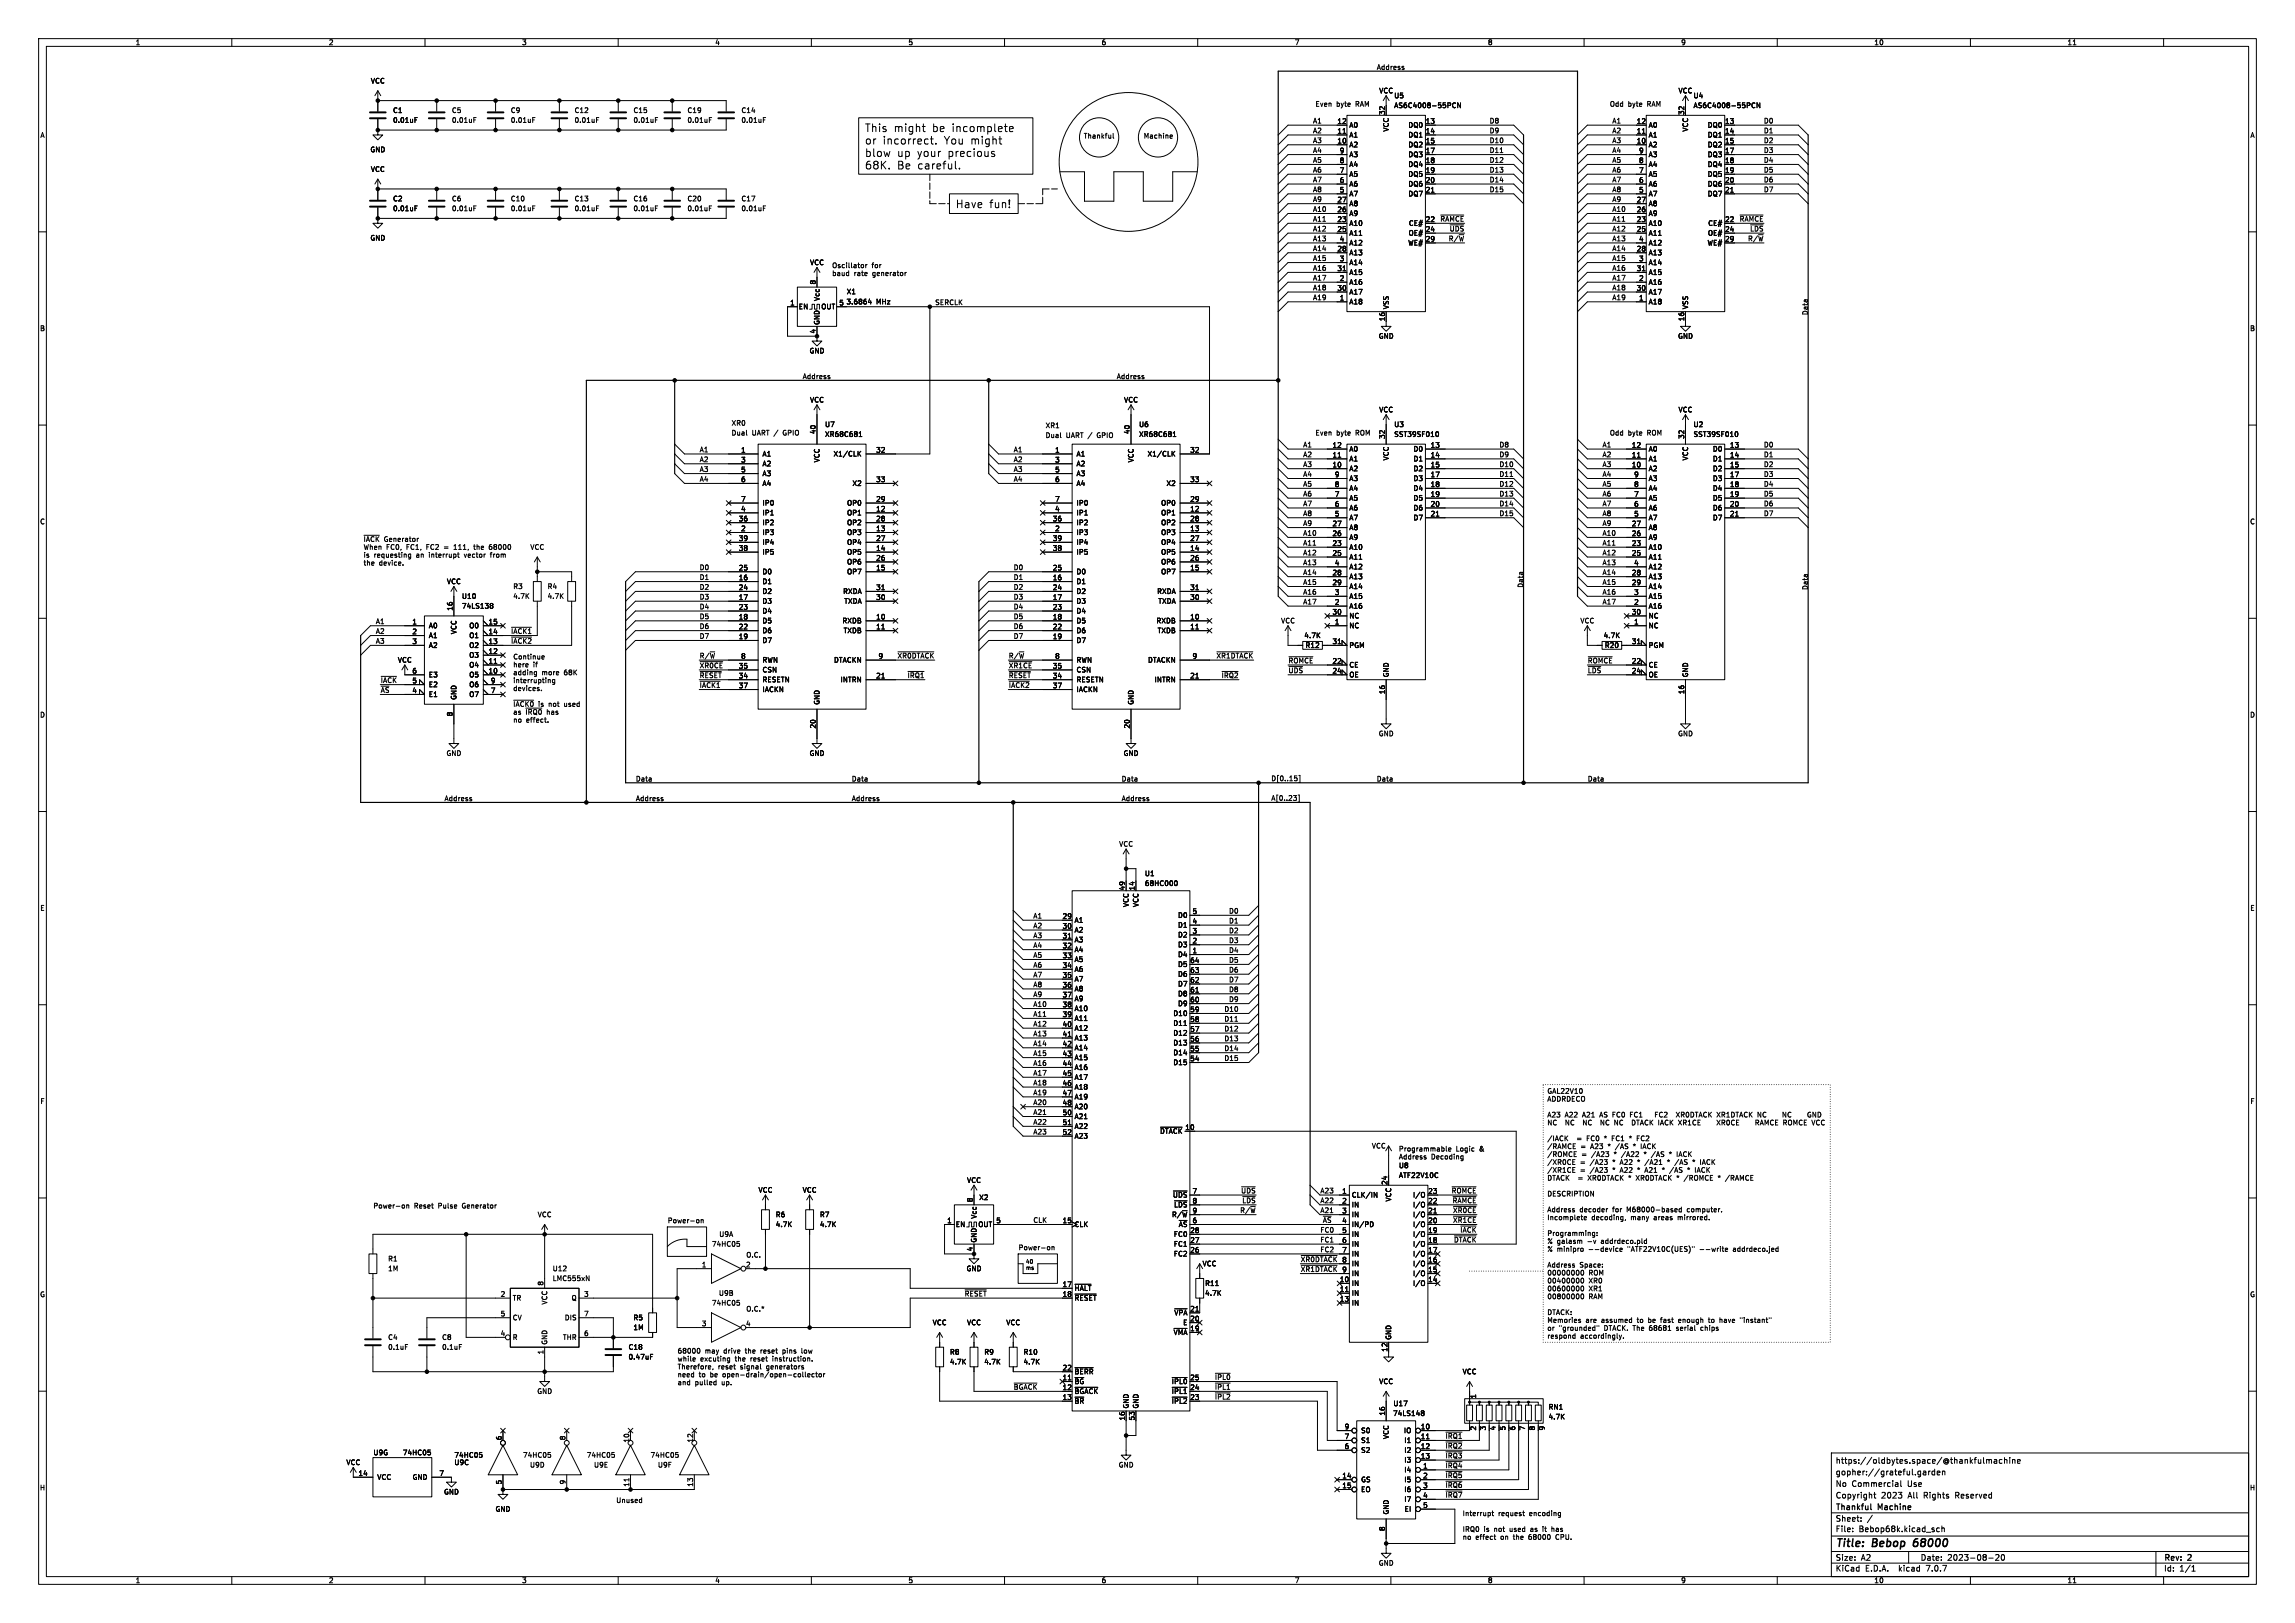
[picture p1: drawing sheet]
<svg xmlns="http://www.w3.org/2000/svg" width="594mm" height="420mm" viewBox="0 0 594 420" stroke-linecap="round" stroke-linejoin="round" font-family="sans-serif">
<defs><g id="words">
<g font-size="2.8">
<text x="223.8" y="34.4">This</text>
<text x="231.2" y="34.4">might</text>
<text x="241.2" y="34.4">be</text>
<text x="246.3" y="34.4">incomplete</text>
<text x="223.8" y="37.7">or</text>
<text x="223.8" y="40.9">blow</text>
<text x="228.4" y="37.7">incorrect.</text>
<text x="232.1" y="40.9">up</text>
<text x="237.3" y="40.9">your</text>
<text x="244.2" y="37.7">You</text>
<text x="245.3" y="40.9">precious</text>
<text x="251.2" y="37.7">might</text>
<text x="223.8" y="44.1">68K.</text>
<text x="232.1" y="44.1">Be careful.</text>
<text x="247.2" y="54.1">Have</text>
<text x="256" y="54.1">fun!</text>
<text x="475" y="400.9">Title:</text>
<text x="484.7" y="400.9">Bebop</text>
<text x="496.1" y="400.9">68000</text>
</g>
<g font-size="2.1">
<text x="475" y="382">gopher://grateful.garden</text>
<text x="475" y="379">https://oldbytes.space/@thankfulmachine</text>
<text x="475" y="388">Copyright</text>
<text x="475" y="385">No</text>
<text x="479.2" y="385">Commercial</text>
<text x="486.9" y="388">2023</text>
<text x="493.7" y="385">Use</text>
<text x="493.9" y="388">All</text>
<text x="498" y="388">Rights</text>
<text x="506.3" y="388">Reserved</text>
<text x="475" y="394">Sheet:</text>
<text x="475" y="391.2">Thankful</text>
<text x="486.2" y="391.2">Machine</text>
<text x="475" y="396.7">File:</text>
<text x="481.1" y="396.7">Bebop68k.kicad_sch</text>
<text x="475" y="406.9">KiCad</text>
<text x="475" y="404.1">Size:</text>
<text x="481.7" y="404.1">A2</text>
<text x="482.7" y="406.9">E.D.A.</text>
<text x="491.6" y="406.9">kicad</text>
<text x="497" y="404.1">Date:</text>
<text x="498.8" y="406.9">7.0.7</text>
<text x="504" y="404.1">2023-08-20</text>
<text x="560" y="404.3">Rev:</text>
<text x="560" y="406.9">Id:</text>
<text x="564.1" y="406.9">1/1</text>
<text x="566.4" y="404.3">2</text>
</g>
<g font-size="1.8">
<text x="35" y="11.9">1</text>
<text x="85" y="11.9">2</text>
<text x="135" y="11.9">3</text>
<text x="185" y="11.9">4</text>
<text x="235" y="11.9">5</text>
<text x="285" y="11.9">6</text>
<text x="335" y="11.9">7</text>
<text x="385" y="11.9">8</text>
<text x="435" y="11.9">9</text>
<text x="485" y="11.9">10</text>
<text x="535" y="11.9">11</text>
<text x="95.9" y="21.8">VCC</text>
<text x="356.2" y="18.2">Address</text>
<text x="101.6" y="29.4">C1</text>
<text x="116.8" y="29.4">C5</text>
<text x="132.1" y="29.4">C9</text>
<text x="148.6" y="29.4">C12</text>
<text x="163.8" y="29.4">C15</text>
<text x="177.8" y="29.4">C19</text>
<text x="191.8" y="29.4">C14</text>
<text x="340.4" y="27.7">Even</text>
<text x="345.9" y="27.7">byte</text>
<text x="351" y="27.7">RAM</text>
<text x="356.9" y="24.4">VCC</text>
<text x="358.5" y="29.9" transform="rotate(-90 358.5 29.9)">32</text>
<text x="360.7" y="25.6">U5</text>
<text x="360.7" y="28.2">AS6C4008-55PCN</text>
<text x="416.6" y="27.7">Odd</text>
<text x="421.4" y="27.7">byte</text>
<text x="426.5" y="27.7">RAM</text>
<text x="434.3" y="24.4">VCC</text>
<text x="436" y="29.9" transform="rotate(-90 436 29.9)">32</text>
<text x="438.2" y="25.6">U4</text>
<text x="438.2" y="28.2">AS6C4008-55PCN</text>
<text x="10.3" y="35.9">A</text>
<text x="101.6" y="32">0.01uF</text>
<text x="116.8" y="32">0.01uF</text>
<text x="132.1" y="32">0.01uF</text>
<text x="148.6" y="32">0.01uF</text>
<text x="163.8" y="32">0.01uF</text>
<text x="177.8" y="32">0.01uF</text>
<text x="191.8" y="32">0.01uF</text>
<text x="280.4" y="35.9">Thankful</text>
<text x="295.9" y="35.9">Machine</text>
<text x="339.7" y="32">A1</text>
<text x="339.7" y="34.6">A2</text>
<text x="346" y="34.7">11</text>
<text x="346" y="32.1">12</text>
<text x="349.1" y="35.8">A1</text>
<text x="349.1" y="33.2">A0</text>
<text x="359.6" y="34.2" transform="rotate(-90 359.6 34.2)">VCC</text>
<text x="364.4" y="33.2">DQ0</text>
<text x="364.4" y="35.8">DQ1</text>
<text x="368.9" y="32.1">13</text>
<text x="368.9" y="34.7">14</text>
<text x="385.4" y="32">D8</text>
<text x="385.4" y="34.6">D9</text>
<text x="417.2" y="32">A1</text>
<text x="417.2" y="34.6">A2</text>
<text x="423.5" y="34.7">11</text>
<text x="423.5" y="32.1">12</text>
<text x="426.6" y="35.8">A1</text>
<text x="426.6" y="33.2">A0</text>
<text x="437.1" y="34.2" transform="rotate(-90 437.1 34.2)">VCC</text>
<text x="441.9" y="33.2">DQ0</text>
<text x="441.9" y="35.8">DQ1</text>
<text x="446.4" y="32.1">13</text>
<text x="446.4" y="34.7">14</text>
<text x="456.4" y="34.6">D1</text>
<text x="456.4" y="32">D0</text>
<text x="582.3" y="35.9">A</text>
<text x="95.8" y="39.6">GND</text>
<text x="339.7" y="39.7">A4</text>
<text x="339.7" y="37.1">A3</text>
<text x="346" y="37.2">10</text>
<text x="346.6" y="39.8">9</text>
<text x="349.1" y="38.3">A2</text>
<text x="349.1" y="40.9">A3</text>
<text x="364.4" y="38.3">DQ2</text>
<text x="364.4" y="40.9">DQ3</text>
<text x="368.9" y="37.2">15</text>
<text x="368.9" y="39.8">17</text>
<text x="385.4" y="39.7">D11</text>
<text x="385.4" y="37.1">D10</text>
<text x="417.2" y="37.1">A3</text>
<text x="417.2" y="39.7">A4</text>
<text x="423.5" y="37.2">10</text>
<text x="424.1" y="39.8">9</text>
<text x="426.6" y="38.3">A2</text>
<text x="426.6" y="40.9">A3</text>
<text x="441.9" y="38.3">DQ2</text>
<text x="441.9" y="40.9">DQ3</text>
<text x="446.4" y="37.2">15</text>
<text x="446.4" y="39.8">17</text>
<text x="456.4" y="39.7">D3</text>
<text x="456.4" y="37.1">D2</text>
<text x="95.9" y="44.7">VCC</text>
<text x="339.7" y="47.3">A7</text>
<text x="339.7" y="42.2">A5</text>
<text x="339.7" y="44.7">A6</text>
<text x="346.6" y="47.4">6</text>
<text x="346.6" y="44.8">7</text>
<text x="346.6" y="42.3">8</text>
<text x="349.1" y="45.9">A5</text>
<text x="349.1" y="43.4">A4</text>
<text x="364.4" y="43.4">DQ4</text>
<text x="364.4" y="45.9">DQ5</text>
<text x="368.9" y="42.3">18</text>
<text x="368.9" y="44.8">19</text>
<text x="368.9" y="47.4">20</text>
<text x="385.4" y="44.7">D13</text>
<text x="385.4" y="42.2">D12</text>
<text x="385.4" y="47.3">D14</text>
<text x="417.2" y="47.3">A7</text>
<text x="417.2" y="44.7">A6</text>
<text x="417.2" y="42.2">A5</text>
<text x="424.1" y="47.4">6</text>
<text x="424.1" y="44.8">7</text>
<text x="424.1" y="42.3">8</text>
<text x="426.6" y="45.9">A5</text>
<text x="426.6" y="43.4">A4</text>
<text x="441.9" y="43.4">DQ4</text>
<text x="441.9" y="45.9">DQ5</text>
<text x="446.4" y="42.3">18</text>
<text x="446.4" y="44.8">19</text>
<text x="446.4" y="47.4">20</text>
<text x="456.4" y="44.7">D5</text>
<text x="456.4" y="47.3">D6</text>
<text x="456.4" y="42.2">D4</text>
<text x="101.6" y="52.3">C2</text>
<text x="116.8" y="52.3">C6</text>
<text x="132.1" y="52.3">C10</text>
<text x="148.6" y="52.3">C13</text>
<text x="163.8" y="52.3">C16</text>
<text x="177.8" y="52.3">C20</text>
<text x="191.8" y="52.3">C17</text>
<text x="339.7" y="52.4">A9</text>
<text x="339.7" y="49.8">A8</text>
<text x="346" y="52.5">27</text>
<text x="346.6" y="49.9">5</text>
<text x="349.1" y="53.6">A8</text>
<text x="349.1" y="51">A7</text>
<text x="349.1" y="48.5">A6</text>
<text x="364.4" y="48.5">DQ6</text>
<text x="364.4" y="51">DQ7</text>
<text x="368.9" y="49.9">21</text>
<text x="385.4" y="49.8">D15</text>
<text x="417.2" y="49.8">A8</text>
<text x="417.2" y="52.4">A9</text>
<text x="423.5" y="52.5">27</text>
<text x="424.1" y="49.9">5</text>
<text x="426.6" y="53.6">A8</text>
<text x="426.6" y="51">A7</text>
<text x="426.6" y="48.5">A6</text>
<text x="441.9" y="48.5">DQ6</text>
<text x="441.9" y="51">DQ7</text>
<text x="446.4" y="49.9">21</text>
<text x="456.4" y="49.8">D7</text>
<text x="101.6" y="54.8">0.01uF</text>
<text x="116.8" y="54.8">0.01uF</text>
<text x="132.1" y="54.8">0.01uF</text>
<text x="148.6" y="54.8">0.01uF</text>
<text x="163.8" y="54.8">0.01uF</text>
<text x="177.8" y="54.8">0.01uF</text>
<text x="191.8" y="54.8">0.01uF</text>
<text x="339.7" y="54.9">A10</text>
<text x="339.7" y="57.4">A11</text>
<text x="339.7" y="60">A12</text>
<text x="346" y="57.5">23</text>
<text x="346" y="55">26</text>
<text x="349.1" y="58.6">A10</text>
<text x="349.1" y="56.1">A9</text>
<text x="364.5" y="58.6">CE#</text>
<text x="368.9" y="57.5">22</text>
<text x="372.7" y="57.4">~{RAMCE}</text>
<text x="375.1" y="60">~{UDS}</text>
<text x="417.2" y="60">A12</text>
<text x="417.2" y="54.9">A10</text>
<text x="417.2" y="57.4">A11</text>
<text x="423.5" y="57.5">23</text>
<text x="423.5" y="55">26</text>
<text x="426.6" y="58.6">A10</text>
<text x="426.6" y="56.1">A9</text>
<text x="442" y="58.6">CE#</text>
<text x="446.4" y="57.5">22</text>
<text x="450.1" y="57.4">~{RAMCE}</text>
<text x="452.9" y="60">~{LDS}</text>
<text x="95.8" y="62.5">GND</text>
<text x="339.7" y="65.1">A14</text>
<text x="339.7" y="62.5">A13</text>
<text x="346" y="60.1">25</text>
<text x="346" y="65.2">28</text>
<text x="346.6" y="62.6">4</text>
<text x="349.1" y="61.2">A11</text>
<text x="349.1" y="63.7">A12</text>
<text x="364.4" y="63.7">WE#</text>
<text x="364.5" y="61.2">OE#</text>
<text x="368.9" y="60.1">24</text>
<text x="368.9" y="62.6">29</text>
<text x="374.8" y="62.5">R/~{W}</text>
<text x="417.2" y="62.5">A13</text>
<text x="417.2" y="65.1">A14</text>
<text x="423.5" y="60.1">25</text>
<text x="423.5" y="65.2">28</text>
<text x="424.1" y="62.6">4</text>
<text x="426.6" y="61.2">A11</text>
<text x="426.6" y="63.7">A12</text>
<text x="441.8" y="63.7">WE#</text>
<text x="441.9" y="61.2">OE#</text>
<text x="446.4" y="60.1">24</text>
<text x="446.4" y="62.6">29</text>
<text x="452.3" y="62.5">R/~{W}</text>
<text x="209.5" y="68.8">VCC</text>
<text x="215.3" y="69.5">Oscillator</text>
<text x="215.3" y="71.5">baud</text>
<text x="221" y="71.5">rate</text>
<text x="225.6" y="69.5">for</text>
<text x="226" y="71.5">generator</text>
<text x="339.7" y="70.1">A16</text>
<text x="339.7" y="67.6">A15</text>
<text x="346" y="70.2">31</text>
<text x="346.6" y="67.7">3</text>
<text x="349.1" y="66.3">A13</text>
<text x="349.1" y="68.8">A14</text>
<text x="349.1" y="71.3">A15</text>
<text x="417.2" y="70.1">A16</text>
<text x="417.2" y="67.6">A15</text>
<text x="423.5" y="70.2">31</text>
<text x="424.1" y="67.7">3</text>
<text x="426.6" y="66.3">A13</text>
<text x="426.6" y="68.8">A14</text>
<text x="426.6" y="71.3">A15</text>
<text x="211.2" y="73.7" transform="rotate(-90 211.2 73.7)">8</text>
<text x="219" y="76.4">X1</text>
<text x="339.7" y="72.7">A17</text>
<text x="339.7" y="75.2">A18</text>
<text x="339.7" y="77.8">A19</text>
<text x="346" y="75.3">30</text>
<text x="346.6" y="77.9">1</text>
<text x="346.6" y="72.8">2</text>
<text x="349.1" y="73.9">A16</text>
<text x="349.1" y="76.4">A17</text>
<text x="417.2" y="72.7">A17</text>
<text x="417.2" y="77.8">A19</text>
<text x="417.2" y="75.2">A18</text>
<text x="423.5" y="75.3">30</text>
<text x="424.1" y="77.9">1</text>
<text x="424.1" y="72.8">2</text>
<text x="426.6" y="73.9">A16</text>
<text x="426.6" y="76.4">A17</text>
<text x="204.4" y="79.1">1</text>
<text x="206.6" y="80.2">EN</text>
<text x="212.3" y="78" transform="rotate(-90 212.3 78)">Vcc</text>
<text x="212.4" y="80.2">OUT</text>
<text x="217.1" y="79.1">5</text>
<text x="219" y="79">3.6864</text>
<text x="226.8" y="79">MHz</text>
<text x="241.9" y="79">SERCLK</text>
<text x="349.1" y="79">A18</text>
<text x="358.5" y="83.2" transform="rotate(-90 358.5 83.2)">16</text>
<text x="359.6" y="80.1" transform="rotate(-90 359.6 80.1)">VSS</text>
<text x="426.6" y="79">A18</text>
<text x="436" y="83.2" transform="rotate(-90 436 83.2)">16</text>
<text x="437.1" y="80.1" transform="rotate(-90 437.1 80.1)">VSS</text>
<text x="468" y="81.7" transform="rotate(-90 468 81.7)">Data</text>
<text x="10.3" y="85.9">B</text>
<text x="211.2" y="86.4" transform="rotate(-90 211.2 86.4)">4</text>
<text x="212.3" y="84.2" transform="rotate(-90 212.3 84.2)">GND</text>
<text x="356.7" y="87.9">GND</text>
<text x="434.2" y="87.9">GND</text>
<text x="582.3" y="85.9">B</text>
<text x="209.4" y="91.7">GND</text>
<text x="207.6" y="98.2">Address</text>
<text x="288.9" y="98.2">Address</text>
<text x="209.5" y="104.4">VCC</text>
<text x="290.8" y="104.4">VCC</text>
<text x="356.9" y="106.9">VCC</text>
<text x="434.3" y="106.9">VCC</text>
<text x="189.2" y="110.2">XR0</text>
<text x="189.2" y="112.8">Dual</text>
<text x="194.6" y="112.8">UART /</text>
<text x="203" y="112.8">GPIO</text>
<text x="211.2" y="112.4" transform="rotate(-90 211.2 112.4)">40</text>
<text x="213.4" y="110.7">U7</text>
<text x="213.4" y="113.3">XR68C681</text>
<text x="270.5" y="110.9">XR1</text>
<text x="270.5" y="113.4">Dual</text>
<text x="275.9" y="113.4">UART /</text>
<text x="284.2" y="113.4">GPIO</text>
<text x="292.5" y="112.4" transform="rotate(-90 292.5 112.4)">40</text>
<text x="294.7" y="110.7">U6</text>
<text x="294.7" y="113.3">XR68C681</text>
<text x="340.4" y="112.8">Even</text>
<text x="345.9" y="112.8">byte</text>
<text x="351" y="112.8">ROM</text>
<text x="358.5" y="113.7" transform="rotate(-90 358.5 113.7)">32</text>
<text x="360.7" y="110.7">U3</text>
<text x="360.7" y="113.3">SST39SF010</text>
<text x="416.6" y="112.8">Odd</text>
<text x="421.4" y="112.8">byte</text>
<text x="426.5" y="112.8">ROM</text>
<text x="436" y="113.7" transform="rotate(-90 436 113.7)">32</text>
<text x="438.2" y="110.7">U2</text>
<text x="438.2" y="113.3">SST39SF010</text>
<text x="181" y="119.7">A2</text>
<text x="181" y="117.1">A1</text>
<text x="191.7" y="117.2">1</text>
<text x="191.7" y="119.8">3</text>
<text x="197.2" y="118.3">A1</text>
<text x="212.3" y="119.8" transform="rotate(-90 212.3 119.8)">VCC</text>
<text x="215.6" y="118.3">X1/CLK</text>
<text x="226.7" y="117.2">32</text>
<text x="262.3" y="119.7">A2</text>
<text x="262.3" y="117.1">A1</text>
<text x="273" y="117.2">1</text>
<text x="273" y="119.8">3</text>
<text x="278.5" y="118.3">A1</text>
<text x="293.6" y="119.8" transform="rotate(-90 293.6 119.8)">VCC</text>
<text x="296.9" y="118.3">X1/CLK</text>
<text x="307.9" y="117.2">32</text>
<text x="337.2" y="115.9">A1</text>
<text x="337.2" y="118.4">A2</text>
<text x="344.8" y="118.5">11</text>
<text x="344.8" y="116">12</text>
<text x="349.1" y="119.6">A1</text>
<text x="349.1" y="117.1">A0</text>
<text x="359.6" y="119.3" transform="rotate(-90 359.6 119.3)">VCC</text>
<text x="365.7" y="117.1">D0</text>
<text x="365.7" y="119.6">D1</text>
<text x="370.2" y="116">13</text>
<text x="370.2" y="118.5">14</text>
<text x="388" y="118.4">D9</text>
<text x="388" y="115.9">D8</text>
<text x="414.7" y="115.9">A1</text>
<text x="414.7" y="118.4">A2</text>
<text x="422.2" y="118.5">11</text>
<text x="422.2" y="116">12</text>
<text x="426.6" y="119.6">A1</text>
<text x="426.6" y="117.1">A0</text>
<text x="437.1" y="119.3" transform="rotate(-90 437.1 119.3)">VCC</text>
<text x="443.2" y="117.1">D0</text>
<text x="443.2" y="119.6">D1</text>
<text x="447.6" y="116">13</text>
<text x="447.6" y="118.5">14</text>
<text x="456.4" y="115.9">D0</text>
<text x="456.4" y="118.4">D1</text>
<text x="181" y="124.7">A4</text>
<text x="181" y="122.2">A3</text>
<text x="191.7" y="122.3">5</text>
<text x="191.7" y="124.8">6</text>
<text x="197.2" y="120.9">A2</text>
<text x="197.2" y="123.4">A3</text>
<text x="197.2" y="126">A4</text>
<text x="220.5" y="126">X2</text>
<text x="226.7" y="124.8">33</text>
<text x="262.3" y="122.2">A3</text>
<text x="262.3" y="124.7">A4</text>
<text x="273" y="122.3">5</text>
<text x="273" y="124.8">6</text>
<text x="278.5" y="120.9">A2</text>
<text x="278.5" y="123.4">A3</text>
<text x="278.5" y="126">A4</text>
<text x="301.8" y="126">X2</text>
<text x="307.9" y="124.8">33</text>
<text x="337.2" y="123.5">A4</text>
<text x="337.2" y="120.9">A3</text>
<text x="344.8" y="121">10</text>
<text x="345.4" y="123.6">9</text>
<text x="349.1" y="122.1">A2</text>
<text x="349.1" y="124.7">A3</text>
<text x="365.7" y="122.1">D2</text>
<text x="365.7" y="124.7">D3</text>
<text x="370.2" y="121">15</text>
<text x="370.2" y="123.6">17</text>
<text x="388" y="123.5">D11</text>
<text x="388" y="120.9">D10</text>
<text x="414.7" y="123.5">A4</text>
<text x="414.7" y="120.9">A3</text>
<text x="422.2" y="121">10</text>
<text x="422.8" y="123.6">9</text>
<text x="426.6" y="122.1">A2</text>
<text x="426.6" y="124.7">A3</text>
<text x="443.2" y="122.1">D2</text>
<text x="443.2" y="124.7">D3</text>
<text x="447.6" y="121">15</text>
<text x="447.6" y="123.6">17</text>
<text x="456.4" y="123.5">D3</text>
<text x="456.4" y="120.9">D2</text>
<text x="191.7" y="129.9">7</text>
<text x="197.2" y="131">IP0</text>
<text x="219.1" y="131">OP0</text>
<text x="226.7" y="129.9">29</text>
<text x="273" y="129.9">7</text>
<text x="278.5" y="131">IP0</text>
<text x="300.4" y="131">OP0</text>
<text x="307.9" y="129.9">29</text>
<text x="337.2" y="126">A5</text>
<text x="337.2" y="128.6">A6</text>
<text x="337.2" y="131.1">A7</text>
<text x="345.4" y="131.2">6</text>
<text x="345.4" y="128.7">7</text>
<text x="345.4" y="126.1">8</text>
<text x="349.1" y="129.8">A5</text>
<text x="349.1" y="127.2">A4</text>
<text x="365.7" y="127.2">D4</text>
<text x="365.7" y="129.8">D5</text>
<text x="370.2" y="126.1">18</text>
<text x="370.2" y="128.7">19</text>
<text x="370.2" y="131.2">20</text>
<text x="388" y="126">D12</text>
<text x="388" y="128.6">D13</text>
<text x="388" y="131.1">D14</text>
<text x="414.7" y="128.6">A6</text>
<text x="414.7" y="126">A5</text>
<text x="414.7" y="131.1">A7</text>
<text x="422.8" y="131.2">6</text>
<text x="422.8" y="128.7">7</text>
<text x="422.8" y="126.1">8</text>
<text x="426.6" y="129.8">A5</text>
<text x="426.6" y="127.2">A4</text>
<text x="443.2" y="127.2">D4</text>
<text x="443.2" y="129.8">D5</text>
<text x="447.6" y="126.1">18</text>
<text x="447.6" y="128.7">19</text>
<text x="447.6" y="131.2">20</text>
<text x="456.4" y="126">D4</text>
<text x="456.4" y="128.6">D5</text>
<text x="456.4" y="131.1">D6</text>
<text x="10.3" y="135.9">C</text>
<text x="191.1" y="135">36</text>
<text x="191.7" y="137.5">2</text>
<text x="191.7" y="132.5">4</text>
<text x="197.2" y="136.1">IP2</text>
<text x="197.2" y="133.6">IP1</text>
<text x="219.1" y="133.6">OP1</text>
<text x="219.1" y="136.1">OP2</text>
<text x="226.7" y="132.5">12</text>
<text x="226.7" y="137.5">13</text>
<text x="226.7" y="135">28</text>
<text x="272.4" y="135">36</text>
<text x="273" y="137.5">2</text>
<text x="273" y="132.5">4</text>
<text x="278.5" y="136.1">IP2</text>
<text x="278.5" y="133.6">IP1</text>
<text x="300.4" y="133.6">OP1</text>
<text x="300.4" y="136.1">OP2</text>
<text x="307.9" y="132.5">12</text>
<text x="307.9" y="137.5">13</text>
<text x="307.9" y="135">28</text>
<text x="337.2" y="133.6">A8</text>
<text x="337.2" y="136.2">A9</text>
<text x="344.8" y="136.3">27</text>
<text x="345.4" y="133.7">5</text>
<text x="349.1" y="137.4">A8</text>
<text x="349.1" y="134.8">A7</text>
<text x="349.1" y="132.3">A6</text>
<text x="365.7" y="132.3">D6</text>
<text x="365.7" y="134.8">D7</text>
<text x="370.2" y="133.7">21</text>
<text x="388" y="133.6">D15</text>
<text x="414.7" y="133.6">A8</text>
<text x="414.7" y="136.2">A9</text>
<text x="422.2" y="136.3">27</text>
<text x="422.8" y="133.7">5</text>
<text x="426.6" y="137.4">A8</text>
<text x="426.6" y="134.8">A7</text>
<text x="426.6" y="132.3">A6</text>
<text x="443.2" y="132.3">D6</text>
<text x="443.2" y="134.8">D7</text>
<text x="447.6" y="133.7">21</text>
<text x="456.4" y="133.6">D7</text>
<text x="582.3" y="135.9">C</text>
<text x="94" y="140.3">~{IACK}</text>
<text x="94" y="142.3">When</text>
<text x="99.4" y="140.3">Generator</text>
<text x="100" y="142.3">FC0,</text>
<text x="105.3" y="142.3">FC1,</text>
<text x="110.7" y="142.3">FC2</text>
<text x="115.4" y="142.3">=</text>
<text x="118.2" y="142.3">111,</text>
<text x="123.6" y="142.3">the</text>
<text x="127.7" y="142.3">68000</text>
<text x="137.1" y="142.5">VCC</text>
<text x="191.1" y="142.6">38</text>
<text x="191.1" y="140.1">39</text>
<text x="197.2" y="138.7">IP3</text>
<text x="197.2" y="143.7">IP5</text>
<text x="197.2" y="141.2">IP4</text>
<text x="219.1" y="138.7">OP3</text>
<text x="219.1" y="143.7">OP5</text>
<text x="219.1" y="141.2">OP4</text>
<text x="226.7" y="142.6">14</text>
<text x="226.7" y="140.1">27</text>
<text x="272.4" y="142.6">38</text>
<text x="272.4" y="140.1">39</text>
<text x="278.5" y="138.7">IP3</text>
<text x="278.5" y="143.7">IP5</text>
<text x="278.5" y="141.2">IP4</text>
<text x="300.4" y="138.7">OP3</text>
<text x="300.4" y="143.7">OP5</text>
<text x="300.4" y="141.2">OP4</text>
<text x="307.9" y="142.6">14</text>
<text x="307.9" y="140.1">27</text>
<text x="337.2" y="143.8">A12</text>
<text x="337.2" y="138.7">A10</text>
<text x="337.2" y="141.3">A11</text>
<text x="344.8" y="141.4">23</text>
<text x="344.8" y="143.9">25</text>
<text x="344.8" y="138.8">26</text>
<text x="349.1" y="142.5">A10</text>
<text x="349.1" y="139.9">A9</text>
<text x="414.7" y="141.3">A11</text>
<text x="414.7" y="143.8">A12</text>
<text x="414.7" y="138.7">A10</text>
<text x="422.2" y="141.4">23</text>
<text x="422.2" y="143.9">25</text>
<text x="422.2" y="138.8">26</text>
<text x="426.6" y="142.5">A10</text>
<text x="426.6" y="139.9">A9</text>
<text x="94" y="144.4">is</text>
<text x="94" y="146.4">the</text>
<text x="96.8" y="144.4">requesting</text>
<text x="98.1" y="146.4">device.</text>
<text x="107.9" y="144.4">an</text>
<text x="111.3" y="144.4">interrupt</text>
<text x="120.7" y="144.4">vector</text>
<text x="127.7" y="144.4">from</text>
<text x="181" y="147.6">D0</text>
<text x="191.1" y="147.7">25</text>
<text x="197.2" y="148.8">D0</text>
<text x="219.1" y="148.8">OP7</text>
<text x="219.1" y="146.3">OP6</text>
<text x="226.7" y="147.7">15</text>
<text x="226.7" y="145.2">26</text>
<text x="262.3" y="147.6">D0</text>
<text x="272.4" y="147.7">25</text>
<text x="278.5" y="148.8">D0</text>
<text x="300.4" y="148.8">OP7</text>
<text x="300.4" y="146.3">OP6</text>
<text x="307.9" y="147.7">15</text>
<text x="307.9" y="145.2">26</text>
<text x="337.2" y="146.3">A13</text>
<text x="337.2" y="148.9">A14</text>
<text x="344.8" y="149">28</text>
<text x="345.4" y="146.4">4</text>
<text x="349.1" y="145">A11</text>
<text x="349.1" y="147.5">A12</text>
<text x="414.7" y="148.9">A14</text>
<text x="414.7" y="146.3">A13</text>
<text x="422.2" y="149">28</text>
<text x="422.8" y="146.4">4</text>
<text x="426.6" y="145">A11</text>
<text x="426.6" y="147.5">A12</text>
<text x="115.6" y="151.4">VCC</text>
<text x="119.4" y="155.2">U10</text>
<text x="132.7" y="152.6">R3</text>
<text x="132.7" y="155.2">4.7K</text>
<text x="141.6" y="152.6">R4</text>
<text x="141.6" y="155.2">4.7K</text>
<text x="181" y="155.2">D3</text>
<text x="181" y="150.1">D1</text>
<text x="181" y="152.7">D2</text>
<text x="191.1" y="150.2">16</text>
<text x="191.1" y="155.3">17</text>
<text x="191.1" y="152.8">24</text>
<text x="197.2" y="151.4">D1</text>
<text x="197.2" y="153.9">D2</text>
<text x="218.1" y="153.9">RXDA</text>
<text x="226.7" y="155.3">30</text>
<text x="226.7" y="152.8">31</text>
<text x="262.3" y="150.1">D1</text>
<text x="262.3" y="155.2">D3</text>
<text x="262.3" y="152.7">D2</text>
<text x="272.4" y="150.2">16</text>
<text x="272.4" y="155.3">17</text>
<text x="272.4" y="152.8">24</text>
<text x="278.5" y="151.4">D1</text>
<text x="278.5" y="153.9">D2</text>
<text x="299.4" y="153.9">RXDA</text>
<text x="307.9" y="155.3">30</text>
<text x="307.9" y="152.8">31</text>
<text x="337.2" y="154">A16</text>
<text x="337.2" y="151.4">A15</text>
<text x="344.8" y="151.5">29</text>
<text x="345.4" y="154.1">3</text>
<text x="349.1" y="150.1">A13</text>
<text x="349.1" y="152.6">A14</text>
<text x="349.1" y="155.2">A15</text>
<text x="394.3" y="152.2" transform="rotate(-90 394.3 152.2)">Data</text>
<text x="414.7" y="154">A16</text>
<text x="414.7" y="151.4">A15</text>
<text x="422.2" y="151.5">29</text>
<text x="422.8" y="154.1">3</text>
<text x="426.6" y="150.1">A13</text>
<text x="426.6" y="152.6">A14</text>
<text x="426.6" y="155.2">A15</text>
<text x="468" y="152.8" transform="rotate(-90 468 152.8)">Data</text>
<text x="97.2" y="161.6">A1</text>
<text x="106.6" y="161.7">1</text>
<text x="117.2" y="158.2" transform="rotate(-90 117.2 158.2)">16</text>
<text x="119.4" y="157.7">74LS138</text>
<text x="126.3" y="161.7">15</text>
<text x="181" y="160.3">D5</text>
<text x="181" y="157.8">D4</text>
<text x="191.1" y="160.4">18</text>
<text x="191.1" y="157.9">23</text>
<text x="197.2" y="156.4">D3</text>
<text x="197.2" y="161.5">D5</text>
<text x="197.2" y="159">D4</text>
<text x="217.9" y="161.5">RXDB</text>
<text x="218.4" y="156.4">TXDA</text>
<text x="226.7" y="160.4">10</text>
<text x="262.3" y="157.8">D4</text>
<text x="262.3" y="160.3">D5</text>
<text x="272.4" y="160.4">18</text>
<text x="272.4" y="157.9">23</text>
<text x="278.5" y="156.4">D3</text>
<text x="278.5" y="161.5">D5</text>
<text x="278.5" y="159">D4</text>
<text x="299.2" y="161.5">RXDB</text>
<text x="299.7" y="156.4">TXDA</text>
<text x="307.9" y="160.4">10</text>
<text x="331.5" y="161.5">VCC</text>
<text x="337.2" y="156.5">A17</text>
<text x="344.8" y="159.1">30</text>
<text x="345.4" y="161.7">1</text>
<text x="345.4" y="156.6">2</text>
<text x="349.1" y="157.7">A16</text>
<text x="349.1" y="160.2">NC</text>
<text x="408.9" y="161.5">VCC</text>
<text x="414.7" y="156.5">A17</text>
<text x="422.2" y="159.1">30</text>
<text x="422.8" y="161.7">1</text>
<text x="422.8" y="156.6">2</text>
<text x="426.6" y="157.7">A16</text>
<text x="426.6" y="160.2">NC</text>
<text x="97.2" y="166.7">A3</text>
<text x="97.2" y="164.1">A2</text>
<text x="106.6" y="164.2">2</text>
<text x="106.6" y="166.8">3</text>
<text x="110.9" y="162.8">A0</text>
<text x="110.9" y="165.3">A1</text>
<text x="110.9" y="167.9">A2</text>
<text x="118.3" y="164.2" transform="rotate(-90 118.3 164.2)">VCC</text>
<text x="121.3" y="167.9">O2</text>
<text x="121.3" y="165.3">O1</text>
<text x="121.3" y="162.8">O0</text>
<text x="126.3" y="166.8">13</text>
<text x="126.3" y="164.2">14</text>
<text x="132.1" y="164.1">~{IACK1}</text>
<text x="132.1" y="166.7">~{IACK2}</text>
<text x="181" y="162.8">D6</text>
<text x="181" y="165.4">D7</text>
<text x="191.1" y="165.5">19</text>
<text x="191.1" y="162.9">22</text>
<text x="197.2" y="166.6">D7</text>
<text x="197.2" y="164.1">D6</text>
<text x="218.2" y="164.1">TXDB</text>
<text x="226.7" y="162.9">11</text>
<text x="262.3" y="162.8">D6</text>
<text x="262.3" y="165.4">D7</text>
<text x="272.4" y="165.5">19</text>
<text x="272.4" y="162.9">22</text>
<text x="278.5" y="166.6">D7</text>
<text x="278.5" y="164.1">D6</text>
<text x="299.5" y="164.1">TXDB</text>
<text x="307.9" y="162.9">11</text>
<text x="337.5" y="165.3">4.7K</text>
<text x="337.8" y="167.9">R12</text>
<text x="344.8" y="166.8">31</text>
<text x="349.1" y="162.8">NC</text>
<text x="349.1" y="167.9">PGM</text>
<text x="414.9" y="165.3">4.7K</text>
<text x="415.2" y="167.9">R20</text>
<text x="422.2" y="166.8">31</text>
<text x="426.6" y="162.8">NC</text>
<text x="426.6" y="167.9">PGM</text>
<text x="102.9" y="171.7">VCC</text>
<text x="121.3" y="172.9">O4</text>
<text x="121.3" y="170.4">O3</text>
<text x="126.3" y="171.8">11</text>
<text x="126.3" y="169.3">12</text>
<text x="132.7" y="170.7">Continue</text>
<text x="132.7" y="172.8">here</text>
<text x="138" y="172.8">if</text>
<text x="181" y="170.5">R/~{W}</text>
<text x="181" y="173">~{XR0CE}</text>
<text x="191.1" y="173.1">35</text>
<text x="191.7" y="170.6">8</text>
<text x="197.2" y="171.7">RWN</text>
<text x="215.7" y="171.7">DTACKN</text>
<text x="227.3" y="170.6">9</text>
<text x="232.2" y="170.5">~{XR0DTACK}</text>
<text x="261" y="170.5">R/~{W}</text>
<text x="261" y="173">~{XR1CE}</text>
<text x="272.4" y="173.1">35</text>
<text x="273" y="170.6">8</text>
<text x="278.5" y="171.7">RWN</text>
<text x="297" y="171.7">DTACKN</text>
<text x="308.5" y="170.6">9</text>
<text x="314.7" y="170.5">~{XR1DTACK}</text>
<text x="333.4" y="171.7">~{ROMCE}</text>
<text x="344.8" y="171.8">22</text>
<text x="349.1" y="172.9">CE</text>
<text x="410.8" y="171.7">~{ROMCE}</text>
<text x="422.2" y="171.8">22</text>
<text x="426.6" y="172.9">CE</text>
<text x="98.4" y="176.8">~{IACK}</text>
<text x="98.4" y="179.4">~{AS}</text>
<text x="106.6" y="179.5">4</text>
<text x="106.6" y="176.9">5</text>
<text x="106.6" y="174.4">6</text>
<text x="110.9" y="178">E2</text>
<text x="110.9" y="175.5">E3</text>
<text x="121.3" y="175.5">O5</text>
<text x="121.3" y="178">O6</text>
<text x="126.3" y="174.4">10</text>
<text x="126.9" y="179.5">7</text>
<text x="126.9" y="176.9">9</text>
<text x="132.7" y="174.8">adding</text>
<text x="132.7" y="176.9">interrupting</text>
<text x="132.7" y="178.9">devices.</text>
<text x="140.2" y="174.8">more</text>
<text x="146.1" y="174.8">68K</text>
<text x="181" y="175.5">~{RESET}</text>
<text x="181" y="178.1">~{IACK1}</text>
<text x="191.1" y="175.6">34</text>
<text x="191.1" y="178.2">37</text>
<text x="197.2" y="176.8">RESETN</text>
<text x="197.2" y="174.2">CSN</text>
<text x="197.2" y="179.3">IACKN</text>
<text x="217.4" y="176.8">INTRN</text>
<text x="226.7" y="175.6">21</text>
<text x="234.8" y="175.5">~{IRQ1}</text>
<text x="261" y="178.1">~{IACK2}</text>
<text x="261" y="175.5">~{RESET}</text>
<text x="272.4" y="175.6">34</text>
<text x="272.4" y="178.2">37</text>
<text x="278.5" y="176.8">RESETN</text>
<text x="278.5" y="174.2">CSN</text>
<text x="278.5" y="179.3">IACKN</text>
<text x="298.7" y="176.8">INTRN</text>
<text x="307.9" y="175.6">21</text>
<text x="316.1" y="175.5">~{IRQ2}</text>
<text x="333.4" y="174.3">~{UDS}</text>
<text x="344.8" y="174.4">24</text>
<text x="349.1" y="175.5">OE</text>
<text x="358.5" y="179.7" transform="rotate(-90 358.5 179.7)">16</text>
<text x="359.6" y="175.4" transform="rotate(-90 359.6 175.4)">GND</text>
<text x="410.8" y="174.3">~{LDS}</text>
<text x="422.2" y="174.4">24</text>
<text x="426.6" y="175.5">OE</text>
<text x="436" y="179.7" transform="rotate(-90 436 179.7)">16</text>
<text x="437.1" y="175.4" transform="rotate(-90 437.1 175.4)">GND</text>
<text x="10.3" y="185.9">D</text>
<text x="110.9" y="180.6">E1</text>
<text x="117.2" y="185.5" transform="rotate(-90 117.2 185.5)">8</text>
<text x="118.3" y="181.2" transform="rotate(-90 118.3 181.2)">GND</text>
<text x="121.3" y="180.6">O7</text>
<text x="132.7" y="183">~{IACK0}is</text>
<text x="132.7" y="185">as</text>
<text x="136.1" y="185">~{IRQ0}has</text>
<text x="142.1" y="183">not</text>
<text x="146.3" y="183">used</text>
<text x="212.3" y="182.5" transform="rotate(-90 212.3 182.5)">GND</text>
<text x="293.6" y="182.5" transform="rotate(-90 293.6 182.5)">GND</text>
<text x="582.3" y="185.9">D</text>
<text x="132.7" y="187.1">no</text>
<text x="136.2" y="187.1">effect.</text>
<text x="211.2" y="188.6" transform="rotate(-90 211.2 188.6)">20</text>
<text x="292.5" y="188.6" transform="rotate(-90 292.5 188.6)">20</text>
<text x="356.7" y="190.7">GND</text>
<text x="434.2" y="190.7">GND</text>
<text x="115.4" y="195.8">GND</text>
<text x="209.4" y="195.8">GND</text>
<text x="290.7" y="195.8">GND</text>
<text x="164.5" y="202.3">Data</text>
<text x="220.3" y="202.3">Data</text>
<text x="290.2" y="202.3">Data</text>
<text x="328.9" y="202.2">D[0..15]</text>
<text x="356.2" y="202.3">Data</text>
<text x="410.8" y="202.3">Data</text>
<text x="114.9" y="207.4">Address</text>
<text x="164.5" y="207.4">Address</text>
<text x="220.3" y="207.4">Address</text>
<text x="290.2" y="207.4">Address</text>
<text x="328.9" y="207.3">A[0..23]</text>
<text x="289.5" y="219.3">VCC</text>
<text x="296.2" y="226.9">U1</text>
<text x="291.2" y="230.5" transform="rotate(-90 291.2 230.5)">49</text>
<text x="293.8" y="230.5" transform="rotate(-90 293.8 230.5)">14</text>
<text x="296.2" y="229.5">68HC000</text>
<text x="10.3" y="235.9">E</text>
<text x="267.3" y="237.8">A1</text>
<text x="274.9" y="237.9">29</text>
<text x="278" y="239">A1</text>
<text x="292.3" y="234.8" transform="rotate(-90 292.3 234.8)">VCC</text>
<text x="294.9" y="234.8" transform="rotate(-90 294.9 234.8)">VCC</text>
<text x="304.8" y="237.7">D0</text>
<text x="308.5" y="239.1">4</text>
<text x="308.5" y="236.6">5</text>
<text x="318" y="239">D1</text>
<text x="318" y="236.5">D0</text>
<text x="582.3" y="235.9">E</text>
<text x="267.3" y="240.3">A2</text>
<text x="267.3" y="245.4">A4</text>
<text x="267.3" y="242.9">A3</text>
<text x="274.9" y="240.4">30</text>
<text x="274.9" y="243">31</text>
<text x="274.9" y="245.5">32</text>
<text x="278" y="241.5">A2</text>
<text x="278" y="244.1">A3</text>
<text x="304.8" y="245.3">D3</text>
<text x="304.8" y="242.8">D2</text>
<text x="304.8" y="240.3">D1</text>
<text x="308.5" y="244.2">2</text>
<text x="308.5" y="241.7">3</text>
<text x="318" y="244.1">D3</text>
<text x="318" y="241.6">D2</text>
<text x="267.3" y="247.9">A5</text>
<text x="267.3" y="250.5">A6</text>
<text x="274.9" y="248">33</text>
<text x="274.9" y="250.6">34</text>
<text x="278" y="246.6">A4</text>
<text x="278" y="249.1">A5</text>
<text x="278" y="251.7">A6</text>
<text x="304.8" y="247.9">D4</text>
<text x="304.8" y="250.4">D5</text>
<text x="307.9" y="251.8">63</text>
<text x="307.9" y="249.3">64</text>
<text x="308.5" y="246.8">1</text>
<text x="318" y="246.7">D4</text>
<text x="318" y="249.2">D5</text>
<text x="318" y="251.7">D6</text>
<text x="267.3" y="255.6">A8</text>
<text x="267.3" y="253">A7</text>
<text x="274.9" y="253.1">35</text>
<text x="274.9" y="255.7">36</text>
<text x="278" y="254.2">A7</text>
<text x="278" y="256.8">A8</text>
<text x="304.8" y="255.5">D7</text>
<text x="304.8" y="253">D6</text>
<text x="307.9" y="256.9">61</text>
<text x="307.9" y="254.4">62</text>
<text x="318" y="254.3">D7</text>
<text x="318" y="256.8">D8</text>
<text x="267.3" y="260.6">A10</text>
<text x="267.3" y="258.1">A9</text>
<text x="267.3" y="263.2">A11</text>
<text x="274.9" y="258.2">37</text>
<text x="274.9" y="260.7">38</text>
<text x="274.9" y="263.3">39</text>
<text x="278" y="259.3">A9</text>
<text x="278" y="261.8">A10</text>
<text x="303.6" y="263.1">D10</text>
<text x="304.8" y="260.6">D9</text>
<text x="304.8" y="258">D8</text>
<text x="307.9" y="262">59</text>
<text x="307.9" y="259.5">60</text>
<text x="316.8" y="261.9">D10</text>
<text x="318" y="259.4">D9</text>
<text x="267.3" y="268.3">A13</text>
<text x="267.3" y="265.7">A12</text>
<text x="274.9" y="265.8">40</text>
<text x="274.9" y="268.4">41</text>
<text x="278" y="264.4">A11</text>
<text x="278" y="266.9">A12</text>
<text x="278" y="269.5">A13</text>
<text x="303.6" y="268.2">D12</text>
<text x="303.6" y="265.7">D11</text>
<text x="307.9" y="269.6">56</text>
<text x="307.9" y="267.1">57</text>
<text x="307.9" y="264.5">58</text>
<text x="316.8" y="269.5">D13</text>
<text x="316.8" y="264.4">D11</text>
<text x="316.8" y="267">D12</text>
<text x="267.3" y="273.3">A15</text>
<text x="267.3" y="270.8">A14</text>
<text x="267.3" y="275.9">A16</text>
<text x="274.9" y="270.9">42</text>
<text x="274.9" y="273.4">43</text>
<text x="274.9" y="276">44</text>
<text x="278" y="272">A14</text>
<text x="278" y="274.5">A15</text>
<text x="303.6" y="275.8">D15</text>
<text x="303.6" y="273.3">D14</text>
<text x="303.6" y="270.7">D13</text>
<text x="307.9" y="274.7">54</text>
<text x="307.9" y="272.2">55</text>
<text x="316.8" y="274.6">D15</text>
<text x="316.8" y="272.1">D14</text>
<text x="267.3" y="278.4">A17</text>
<text x="267.3" y="281">A18</text>
<text x="274.9" y="278.5">45</text>
<text x="274.9" y="281.1">46</text>
<text x="278" y="277.1">A16</text>
<text x="278" y="279.6">A17</text>
<text x="10.3" y="285.9">F</text>
<text x="267.3" y="286">A20</text>
<text x="267.3" y="283.5">A19</text>
<text x="274.9" y="283.6">47</text>
<text x="274.9" y="286.1">48</text>
<text x="278" y="282.2">A18</text>
<text x="278" y="284.7">A19</text>
<text x="278" y="287.2">A20</text>
<text x="400.4" y="283.3">GAL22V10</text>
<text x="400.4" y="285.4">ADDRDECO</text>
<text x="582.3" y="285.9">F</text>
<text x="267.3" y="288.6">A21</text>
<text x="267.3" y="291.1">A22</text>
<text x="267.3" y="293.7">A23</text>
<text x="274.9" y="288.7">50</text>
<text x="274.9" y="291.2">51</text>
<text x="274.9" y="293.8">52</text>
<text x="278" y="289.8">A21</text>
<text x="278" y="292.3">A22</text>
<text x="300.1" y="293.6">~{DTACK}</text>
<text x="306.7" y="292.5">10</text>
<text x="400.4" y="289.5">A23</text>
<text x="400.4" y="291.5">NC</text>
<text x="405" y="289.5">A22</text>
<text x="405.3" y="291.5">NC</text>
<text x="409.7" y="289.5">A21</text>
<text x="410.3" y="291.5">NC</text>
<text x="414.4" y="289.5">AS FC0</text>
<text x="415.2" y="291.5">NC NC</text>
<text x="422.6" y="289.5">FC1</text>
<text x="423.9" y="291.5">DTACK IACK</text>
<text x="429.7" y="289.5">FC2</text>
<text x="435.6" y="289.5">XR0DTACK</text>
<text x="436.3" y="291.5">XR1CE</text>
<text x="446.3" y="289.5">XR1DTACK</text>
<text x="447.1" y="291.5">XR0CE</text>
<text x="457.1" y="289.5">NC</text>
<text x="457.9" y="291.5">RAMCE ROMCE VCC</text>
<text x="464.3" y="289.5">NC</text>
<text x="471.6" y="289.5">GND</text>
<text x="278" y="294.9">A23</text>
<text x="355" y="297.4">VCC</text>
<text x="361.9" y="298.1">Programmable</text>
<text x="376.8" y="298.1">Logic</text>
<text x="383" y="298.1">&amp;</text>
<text x="400.4" y="295.6">/IACK</text>
<text x="400.4" y="297.7">/RAMCE</text>
<text x="400.4" y="299.7">/ROMCE</text>
<text x="408.3" y="295.6">=</text>
<text x="409.1" y="297.7">=</text>
<text x="409.3" y="299.7">=</text>
<text x="411" y="295.6">FC0</text>
<text x="411.8" y="297.7">A23</text>
<text x="412.1" y="299.7">/A23</text>
<text x="415.8" y="295.6">*</text>
<text x="416.5" y="297.7">*</text>
<text x="417.9" y="295.6">FC1</text>
<text x="418.1" y="299.7">*</text>
<text x="418.7" y="297.7">/AS</text>
<text x="420.2" y="299.7">/A22</text>
<text x="422.6" y="295.6">*</text>
<text x="423.5" y="297.7">*</text>
<text x="424.8" y="295.6">FC2</text>
<text x="425.6" y="297.7">IACK</text>
<text x="426.2" y="299.7">*</text>
<text x="428.4" y="299.7">/AS</text>
<text x="433.2" y="299.7">*</text>
<text x="435.3" y="299.7">IACK</text>
<text x="361.9" y="300.1">Address</text>
<text x="362" y="302.5">U8</text>
<text x="362" y="305">ATF22V10C</text>
<text x="370.4" y="300.1">Decoding</text>
<text x="400.4" y="301.8">/XR0CE</text>
<text x="400.4" y="303.8">/XR1CE</text>
<text x="400.4" y="305.8">DTACK</text>
<text x="408.6" y="305.8">=</text>
<text x="409" y="301.8">=</text>
<text x="409" y="303.8">=</text>
<text x="411.3" y="305.8">XR0DTACK</text>
<text x="411.7" y="301.8">/A23</text>
<text x="411.7" y="303.8">/A23</text>
<text x="417.7" y="301.8">*</text>
<text x="417.7" y="303.8">*</text>
<text x="419.9" y="301.8">A22</text>
<text x="419.9" y="303.8">A22</text>
<text x="422" y="305.8">*</text>
<text x="424.2" y="305.8">XR0DTACK</text>
<text x="424.5" y="301.8">*</text>
<text x="424.5" y="303.8">*</text>
<text x="426.7" y="301.8">/A21</text>
<text x="426.7" y="303.8">A21</text>
<text x="433.5" y="303.8">/AS</text>
<text x="434.8" y="301.8">/AS</text>
<text x="437" y="305.8">/ROMCE</text>
<text x="438.3" y="303.8">*</text>
<text x="439.6" y="301.8">*</text>
<text x="440.4" y="303.8">IACK</text>
<text x="441.8" y="301.8">IACK</text>
<text x="448.2" y="305.8">/RAMCE</text>
<text x="196.2" y="308.8">VCC</text>
<text x="207.6" y="308.8">VCC</text>
<text x="250.2" y="306.3">VCC</text>
<text x="251.8" y="311.2" transform="rotate(-90 251.8 311.2)">8</text>
<text x="253.3" y="310.7">X2</text>
<text x="303.5" y="310.1">~{UDS}</text>
<text x="308.5" y="309">7</text>
<text x="308.5" y="311.5">8</text>
<text x="321.1" y="308.9">~{UDS}</text>
<text x="321.4" y="311.4">~{LDS}</text>
<text x="341.6" y="311.4">A22</text>
<text x="341.6" y="308.9">A23</text>
<text x="347.3" y="309">1</text>
<text x="347.3" y="311.5">2</text>
<text x="349.8" y="310.1">CLK/IN</text>
<text x="359.2" y="306.7" transform="rotate(-90 359.2 306.7)">24</text>
<text x="360.3" y="311" transform="rotate(-90 360.3 311)">VCC</text>
<text x="365.6" y="310.1">I/O</text>
<text x="369.5" y="311.5">22</text>
<text x="369.5" y="309">23</text>
<text x="375.6" y="308.9">~{ROMCE}</text>
<text x="375.8" y="311.4">~{RAMCE}</text>
<text x="400.4" y="309.9">DESCRIPTION</text>
<text x="96.5" y="312.8">Power-on</text>
<text x="107.2" y="312.8">Reset</text>
<text x="113.6" y="312.8">Pulse</text>
<text x="119.9" y="312.8">Generator</text>
<text x="139.1" y="315.2">VCC</text>
<text x="172.7" y="316.6">Power-on</text>
<text x="200.7" y="315.2">R6</text>
<text x="200.7" y="317.7">4.7K</text>
<text x="212.1" y="315.2">R7</text>
<text x="212.1" y="317.7">4.7K</text>
<text x="245" y="316.6">1</text>
<text x="247.3" y="317.7">EN</text>
<text x="253" y="315.5" transform="rotate(-90 253 315.5)">Vcc</text>
<text x="253.1" y="317.7">OUT</text>
<text x="257.7" y="316.6">5</text>
<text x="267.3" y="316.5">CLK</text>
<text x="274.9" y="316.6">15</text>
<text x="278" y="317.7">CLK</text>
<text x="303.2" y="315.2">R/~{W}</text>
<text x="303.8" y="312.6">~{LDS}</text>
<text x="305" y="317.7">~{AS}</text>
<text x="308.5" y="316.6">6</text>
<text x="308.5" y="314.1">9</text>
<text x="320.9" y="314">R/~{W}</text>
<text x="341.6" y="314">A21</text>
<text x="342.3" y="316.5">~{AS} 4</text>
<text x="347.3" y="314.1">3</text>
<text x="347.3" y="316.6">4</text>
<text x="349.8" y="312.6">IN</text>
<text x="349.8" y="315.2">IN</text>
<text x="349.8" y="317.7">IN/PD</text>
<text x="365.6" y="317.7">I/O</text>
<text x="365.6" y="315.2">I/O</text>
<text x="365.6" y="312.6">I/O</text>
<text x="369.5" y="316.6">20</text>
<text x="369.5" y="314.1">21</text>
<text x="376" y="314">~{XR0CE}</text>
<text x="376" y="316.5">~{XR1CE}</text>
<text x="400.4" y="314">Address</text>
<text x="400.4" y="316.1">Incomplete</text>
<text x="408.9" y="314">decoder</text>
<text x="411.9" y="316.1">decoding,</text>
<text x="417.5" y="314">for</text>
<text x="421.4" y="314">M68000-based</text>
<text x="422.2" y="316.1">many</text>
<text x="428.4" y="316.1">areas</text>
<text x="434.7" y="316.1">mirrored.</text>
<text x="437.2" y="314">computer.</text>
<text x="184.1" y="322.8">74HC05</text>
<text x="186" y="320.3">U9A</text>
<text x="251.8" y="323.9" transform="rotate(-90 251.8 323.9)">4</text>
<text x="253" y="321.7" transform="rotate(-90 253 321.7)">GND</text>
<text x="263.5" y="323.6">Power-on</text>
<text x="303.7" y="322.8">FC1</text>
<text x="303.7" y="320.3">FC0</text>
<text x="307.9" y="321.7">27</text>
<text x="307.9" y="319.2">28</text>
<text x="341.6" y="321.6">FC1</text>
<text x="341.6" y="319.1">FC0</text>
<text x="347.3" y="319.2">5</text>
<text x="347.3" y="321.7">6</text>
<text x="349.8" y="320.3">IN</text>
<text x="349.8" y="322.8">IN</text>
<text x="365.6" y="322.8">I/O</text>
<text x="365.6" y="320.3">I/O</text>
<text x="369.5" y="321.7">18</text>
<text x="369.5" y="319.2">19</text>
<text x="376.2" y="321.6">~{DTACK}</text>
<text x="377.8" y="319.1">~{IACK}</text>
<text x="400.4" y="320.2">Programming:</text>
<text x="400.4" y="322.2">% galasm</text>
<text x="411" y="322.2">-v</text>
<text x="414.7" y="322.2">addrdeco.pld</text>
<text x="100.3" y="326.6">R1</text>
<text x="100.3" y="329.2">1M</text>
<text x="142.9" y="329.2">U12</text>
<text x="181.5" y="328">1</text>
<text x="193" y="328">2</text>
<text x="193" y="325.5">O.C.</text>
<text x="250.1" y="329.2">GND</text>
<text x="303.7" y="325.3">FC2</text>
<text x="307.9" y="324.2">26</text>
<text x="311.1" y="327.9">VCC</text>
<text x="336.5" y="329.2">~{XR1DTACK}</text>
<text x="336.5" y="326.7">~{XR0DTACK}</text>
<text x="341.6" y="324.1">FC2</text>
<text x="347.3" y="324.2">7</text>
<text x="347.3" y="326.8">8</text>
<text x="347.3" y="329.3">9</text>
<text x="349.8" y="325.3">IN</text>
<text x="349.8" y="327.9">IN</text>
<text x="365.6" y="327.9">I/O</text>
<text x="365.6" y="325.3">I/O</text>
<text x="369.5" y="329.3">15</text>
<text x="369.5" y="326.8">16</text>
<text x="369.5" y="324.2">17</text>
<text x="400.4" y="324.2">% minipro</text>
<text x="400.4" y="328.3">Address</text>
<text x="408.9" y="328.3">Space:</text>
<text x="411.3" y="324.2">--device</text>
<text x="421.6" y="324.2">&quot;ATF22V10C(UES)&quot;</text>
<text x="440.4" y="324.2">--write</text>
<text x="449.3" y="324.2">addrdeco.jed</text>
<text x="10.3" y="335.9">G</text>
<text x="129.5" y="335.7">2</text>
<text x="140.7" y="332.8" transform="rotate(-90 140.7 332.8)">8</text>
<text x="142.9" y="331.7">LMC555xN</text>
<text x="151.1" y="335.7">3</text>
<text x="186" y="335.5">U9B</text>
<text x="249.6" y="335.6">~{RESET}</text>
<text x="274.9" y="333.1">17</text>
<text x="274.9" y="335.7">18</text>
<text x="278" y="334.2">~{HALT}</text>
<text x="311.8" y="333">R11</text>
<text x="311.8" y="335.5">4.7K</text>
<text x="346.7" y="331.9">10</text>
<text x="346.7" y="334.4">11</text>
<text x="349.8" y="333">IN</text>
<text x="349.8" y="335.5">IN</text>
<text x="349.8" y="330.4">IN</text>
<text x="365.6" y="333">I/O</text>
<text x="365.6" y="330.4">I/O</text>
<text x="369.5" y="331.9">14</text>
<text x="400.4" y="330.4">00000000</text>
<text x="400.4" y="332.4">00400000</text>
<text x="400.4" y="334.5">00600000</text>
<text x="411.2" y="330.4">ROM</text>
<text x="411.2" y="332.4">XR0</text>
<text x="411.2" y="334.5">XR1</text>
<text x="582.3" y="335.9">G</text>
<text x="129.5" y="340.7">5</text>
<text x="132.6" y="336.8">TR</text>
<text x="132.6" y="341.9">CV</text>
<text x="141.8" y="337.7" transform="rotate(-90 141.8 337.7)">VCC</text>
<text x="146.1" y="341.9">DIS</text>
<text x="147.8" y="336.8">Q</text>
<text x="151.1" y="340.7">7</text>
<text x="163.8" y="341.9">R5</text>
<text x="184.1" y="338">74HC05</text>
<text x="193" y="339.5">O.C.*</text>
<text x="278" y="336.8">~{RESET}</text>
<text x="303.8" y="340.6">~{VPA}</text>
<text x="307.9" y="339.5">21</text>
<text x="346.7" y="336.9">13</text>
<text x="349.8" y="338">IN</text>
<text x="400.4" y="336.5">00800000</text>
<text x="400.4" y="340.6">DTACK:</text>
<text x="411.2" y="336.5">RAM</text>
<text x="100.3" y="346.9">C4</text>
<text x="114.3" y="346.9">C8</text>
<text x="129.5" y="345.8">4</text>
<text x="132.6" y="346.9">R</text>
<text x="145.6" y="346.9">THR</text>
<text x="151.1" y="345.8">6</text>
<text x="163.8" y="344.4">1M</text>
<text x="181.5" y="343.3">3</text>
<text x="193" y="343.3">4</text>
<text x="241.3" y="343.1">VCC</text>
<text x="250.2" y="343.1">VCC</text>
<text x="260.3" y="343.1">VCC</text>
<text x="303.6" y="345.7">~{VMA}</text>
<text x="306.1" y="343.1">E</text>
<text x="307.9" y="344.6">19</text>
<text x="307.9" y="342">20</text>
<text x="360.3" y="346.8" transform="rotate(-90 360.3 346.8)">GND</text>
<text x="400.4" y="342.6">Memories</text>
<text x="400.4" y="344.7">or</text>
<text x="400.4" y="346.7">respond</text>
<text x="403.5" y="344.7">&quot;grounded&quot;</text>
<text x="409" y="346.7">accordingly.</text>
<text x="410.4" y="342.6">are</text>
<text x="414.6" y="342.6">assumed</text>
<text x="415.3" y="344.7">DTACK. The</text>
<text x="424.1" y="342.6">to</text>
<text x="427.1" y="342.6">be</text>
<text x="427.4" y="344.7">68681</text>
<text x="430.5" y="342.6">fast</text>
<text x="434.6" y="344.7">serial</text>
<text x="435.3" y="342.6">enough</text>
<text x="441.1" y="344.7">chips</text>
<text x="443.3" y="342.6">to</text>
<text x="446.4" y="342.6">have</text>
<text x="451.9" y="342.6">&quot;instant&quot;</text>
<text x="100.3" y="349.5">0.1uF</text>
<text x="114.3" y="349.5">0.1uF</text>
<text x="140.7" y="350.6" transform="rotate(-90 140.7 350.6)">1</text>
<text x="141.8" y="348.1" transform="rotate(-90 141.8 348.1)">GND</text>
<text x="162.6" y="352">0.47uF</text>
<text x="162.6" y="349.5">C18</text>
<text x="175.3" y="350.3">68000</text>
<text x="175.3" y="352.4">while</text>
<text x="181.3" y="352.4">excuting</text>
<text x="182.5" y="350.3">may</text>
<text x="187.5" y="350.3">drive</text>
<text x="190.4" y="352.4">the</text>
<text x="193.2" y="350.3">the</text>
<text x="194.6" y="352.4">reset</text>
<text x="197.4" y="350.3">reset</text>
<text x="200.4" y="352.4">instruction.</text>
<text x="203.2" y="350.3">pins</text>
<text x="208.3" y="350.3">low</text>
<text x="245.8" y="350.7">R8</text>
<text x="245.8" y="353.3">4.7K</text>
<text x="254.6" y="350.7">R9</text>
<text x="254.6" y="353.3">4.7K</text>
<text x="264.8" y="350.7">R10</text>
<text x="264.8" y="353.3">4.7K</text>
<text x="359.2" y="349.9" transform="rotate(-90 359.2 349.9)">12</text>
<text x="175.3" y="354.4">Therefore,</text>
<text x="175.3" y="356.5">need</text>
<text x="175.3" y="358.5">and</text>
<text x="179.9" y="358.5">pulled</text>
<text x="180.9" y="356.5">to</text>
<text x="184" y="356.5">be</text>
<text x="185.9" y="354.4">reset</text>
<text x="186.9" y="358.5">up.</text>
<text x="187.4" y="356.5">open-drain/open-collector</text>
<text x="191.8" y="354.4">signal</text>
<text x="198.7" y="354.4">generators</text>
<text x="262.3" y="359.7">~{BGACK}</text>
<text x="274.9" y="357.3">11</text>
<text x="274.9" y="359.8">12</text>
<text x="274.9" y="354.7">22</text>
<text x="278" y="358.4">~{BG}</text>
<text x="278" y="355.8">~{BERR}</text>
<text x="303.2" y="358.4">~{IPL0}</text>
<text x="307.9" y="359.8">24</text>
<text x="307.9" y="357.3">25</text>
<text x="314.3" y="357.2">~{IPL0}</text>
<text x="314.3" y="359.7">~{IPL1}</text>
<text x="356.9" y="358.4">VCC</text>
<text x="378.4" y="355.8">VCC</text>
<text x="138.9" y="360.9">GND</text>
<text x="274.9" y="362.3">13</text>
<text x="278" y="360.9">~{BGACK}</text>
<text x="278" y="363.4">~{BR}</text>
<text x="292.3" y="364.6" transform="rotate(-90 292.3 364.6)">GND</text>
<text x="294.9" y="364.6" transform="rotate(-90 294.9 364.6)">GND</text>
<text x="303.2" y="363.4">~{IPL2}</text>
<text x="303.2" y="360.9">~{IPL1}</text>
<text x="307.9" y="362.3">23</text>
<text x="314.3" y="362.2">~{IPL2}</text>
<text x="360.5" y="364.1">U17</text>
<text x="382.3" y="362" transform="rotate(-90 382.3 362)">1</text>
<text x="400.7" y="365">RN1</text>
<text x="291.2" y="367.7" transform="rotate(-90 291.2 367.7)">16</text>
<text x="293.8" y="367.7" transform="rotate(-90 293.8 367.7)">53</text>
<text x="347.9" y="370">9</text>
<text x="352.2" y="371.1">S0</text>
<text x="358.5" y="366.4" transform="rotate(-90 358.5 366.4)">16</text>
<text x="360.4" y="366.6">74LS148</text>
<text x="363.2" y="371.1">IO</text>
<text x="367.6" y="370">10</text>
<text x="382.3" y="370.3" transform="rotate(-90 382.3 370.3)">2</text>
<text x="384.9" y="370.3" transform="rotate(-90 384.9 370.3)">3</text>
<text x="387.4" y="370.3" transform="rotate(-90 387.4 370.3)">4</text>
<text x="390" y="370.3" transform="rotate(-90 390 370.3)">5</text>
<text x="392.5" y="370.3" transform="rotate(-90 392.5 370.3)">6</text>
<text x="395" y="370.3" transform="rotate(-90 395 370.3)">7</text>
<text x="397.6" y="370.3" transform="rotate(-90 397.6 370.3)">8</text>
<text x="400.1" y="370.3" transform="rotate(-90 400.1 370.3)">9</text>
<text x="400.7" y="367.5">4.7K</text>
<text x="96.5" y="376.8">U9G</text>
<text x="104.1" y="376.8">74HC05</text>
<text x="117.5" y="377.4">74HC05</text>
<text x="129.9" y="372.8" transform="rotate(-90 129.9 372.8)">6</text>
<text x="135.2" y="377.4">74HC05</text>
<text x="146.4" y="372.8" transform="rotate(-90 146.4 372.8)">8</text>
<text x="151.8" y="377.4">74HC05</text>
<text x="162.9" y="373.4" transform="rotate(-90 162.9 373.4)">10</text>
<text x="168.3" y="377.4">74HC05</text>
<text x="179.5" y="373.4" transform="rotate(-90 179.5 373.4)">12</text>
<text x="347.9" y="375">6</text>
<text x="347.9" y="372.5">7</text>
<text x="352.2" y="376.1">S2</text>
<text x="352.2" y="373.6">S1</text>
<text x="359.6" y="372.5" transform="rotate(-90 359.6 372.5)">VCC</text>
<text x="363.4" y="373.6">I1</text>
<text x="363.4" y="376.1">I2</text>
<text x="367.6" y="372.5">11</text>
<text x="367.6" y="375">12</text>
<text x="367.6" y="377.6">13</text>
<text x="374" y="377.5">~{IRQ3}</text>
<text x="374" y="372.4">~{IRQ1}</text>
<text x="374" y="374.9">~{IRQ2}</text>
<text x="89.5" y="379.3">VCC</text>
<text x="92.7" y="382">14</text>
<text x="97.5" y="383.1">VCC</text>
<text x="106.7" y="383.1">GND</text>
<text x="113.6" y="382">7</text>
<text x="117.5" y="379.3">U9C</text>
<text x="137.1" y="380">U9D</text>
<text x="153.6" y="380">U9E</text>
<text x="170.2" y="380">U9F</text>
<text x="289.4" y="380">GND</text>
<text x="347.3" y="382.7">14</text>
<text x="352.2" y="383.8">GS</text>
<text x="363.4" y="381.2">I4</text>
<text x="363.4" y="378.7">I3</text>
<text x="363.4" y="383.8">I5</text>
<text x="368.2" y="380.1">1</text>
<text x="368.2" y="382.7">2</text>
<text x="374" y="380">~{IRQ4}</text>
<text x="374" y="382.6">~{IRQ5}</text>
<text x="10.2" y="385.9">H</text>
<text x="114.8" y="386.9">GND</text>
<text x="129.9" y="384.2" transform="rotate(-90 129.9 384.2)">5</text>
<text x="146.4" y="384.2" transform="rotate(-90 146.4 384.2)">9</text>
<text x="159.4" y="389">Unused</text>
<text x="162.9" y="384.9" transform="rotate(-90 162.9 384.9)">11</text>
<text x="179.5" y="384.9" transform="rotate(-90 179.5 384.9)">13</text>
<text x="347.3" y="385.2">15</text>
<text x="352.2" y="386.3">EO</text>
<text x="363.4" y="386.3">I6</text>
<text x="363.4" y="388.8">I7</text>
<text x="368.2" y="385.2">3</text>
<text x="368.2" y="387.7">4</text>
<text x="374" y="385.1">~{IRQ6}</text>
<text x="374" y="387.6">~{IRQ7}</text>
<text x="582.2" y="385.9">H</text>
<text x="128.1" y="391.4">GND</text>
<text x="359.6" y="392" transform="rotate(-90 359.6 392)">GND</text>
<text x="363.4" y="391.4">EI</text>
<text x="368.2" y="390.3">5</text>
<text x="378.5" y="392.4">Interrupt</text>
<text x="387.8" y="392.4">request</text>
<text x="396" y="392.4">encoding</text>
<text x="358.5" y="396.3" transform="rotate(-90 358.5 396.3)">8</text>
<text x="378.5" y="396.5">IRQ0</text>
<text x="378.5" y="398.5">no</text>
<text x="381.9" y="398.5">effect</text>
<text x="384" y="396.5">is</text>
<text x="386.8" y="396.5">not</text>
<text x="388.5" y="398.5">on</text>
<text x="391" y="396.5">used</text>
<text x="392" y="398.5">the</text>
<text x="396.1" y="398.5">68000</text>
<text x="396.6" y="396.5">as</text>
<text x="400" y="396.5">it</text>
<text x="402.5" y="396.5">has</text>
<text x="403.4" y="398.5">CPU.</text>
<text x="356.7" y="405.4">GND</text>
<text x="35" y="409.9">1</text>
<text x="85" y="409.9">2</text>
<text x="135" y="409.9">3</text>
<text x="185" y="409.9">4</text>
<text x="235" y="409.9">5</text>
<text x="285" y="409.9">6</text>
<text x="335" y="409.9">7</text>
<text x="385" y="409.9">8</text>
<text x="435" y="409.9">9</text>
<text x="485" y="409.9">10</text>
<text x="535" y="409.9">11</text>
</g>
<g font-size="1.4">
<text x="265.4" y="327.1">40</text>
<text x="265.4" y="328.7">ms</text>
</g>
</g></defs>
<g fill="none" stroke="#000" stroke-width=".26">
<path d="M10 10h574v400h-574zM12 12h570v396h-570zM60 10v2M110 10v2M160 10v2M210 10v2M260 10v2M310 10v2M360 10v2M363.2 17.6l.2 .2-.2 .2M363.2 17.2h.1M410 10v2"/>
<path d="M460 10v2M510 10v2M536.6 11.6h.7M560 10v2M97.8 33.7v1.2h1.3l-1.3 1.3-1.3-1.3h1.3M97.8 23.5v5.3M97.8 30.9v2.8M97.8 23.5l-.8 1.3M97.8 23.5l.8 1.3M97.8 26h90.2v2.8M107.4 31h.4M107.4 30.4h.6"/>
<path d="M113 26v2.8M113 30.9v2.8M122.6 31h.5M122.6 30.4h.6M128.3 26v2.8M128.3 30.9v2.8M137.9 31h.4M137.9 30.4h.6M144.8 26v2.8M144.8 30.9v2.8M154.4 31h.4M154.4 30.4h.6"/>
<path d="M160 26v2.8M160 30.9v2.8M169.6 31h.4M169.6 30.4h.6M174 26v2.8M174 30.9v2.8M183.6 31h.4M183.6 30.4h.6M188 30.9v2.8h-90.2M197.6 31h.4M197.6 30.4h.6M222.2 30.5h45.1v14.6h-45.1z"/>
<path d="M238.7 32.7h.8M239 32.1v1.7l.5 .3M240.8 36h.8M241.1 35.3v1.7l.5 .3M242.2 37.1v.2M256.6 39.6l.9 .5-.3 .4-.6-.1M256.9 39.2l-.3 .3M257.2 39.2l.2 .1M258.8 37l.5 .3M259.9 32.7h.8M260.5 34.1h.2M261.3 33.4l.9-.2-.1-.4-.5-.1-.3 .3 .1 1h.7"/>
<path d="M288.1 34.5v1.1l.2 .2M303 34.9l.4 .1v.2l-.6 .2M303.4 35.7l-.4 .1M347.6 34.5h.7M348.6 29.8h20.3v50.8h-20.3zM348.6 37.5h-15.2l-2.6 2.5M348.6 34.9h-15.2l-2.6 2.6M348.6 32.4h-15.2l-2.6 2.5M358.8 24.8v5M358.8 24.8l-.8 1.2M358.8 24.8l.7 1.2M368.9 37.5h22.9l2.5 2.5"/>
<path d="M368.9 34.9h22.9l2.5 2.6M368.9 32.4h22.9l2.5 2.5M376 27.6l.4 .3 .3-.1M376.7 26.7l-.3-.1-.4 .3M378 26.6v1.3l-.7-1.3v1.3M388.3 39.5h.7M425.1 34.5h.7M426.1 29.8h20.3v50.8h-20.3zM426.1 37.5h-15.3l-2.5 2.5M426.1 34.9h-15.3l-2.5 2.6M426.1 32.4h-15.3l-2.5 2.5M436.2 24.8v5"/>
<path d="M436.2 24.8l-.7 1.2M436.2 24.8l.8 1.2M446.4 37.5h19.1l2.5 2.5M446.4 34.9h19.1l2.5 2.6M446.4 32.4h19.1l2.5 2.5M453.5 27.6l.4 .3 .3-.1M454.2 26.7l-.3-.1-.4 .3M455.5 26.6v1.3l-.7-1.3v1.3M10 60h2M97.8 56.5v1.3h1.3l-1.3 1.3-1.3-1.3h1.3M97.8 46.4v5.3M97.8 53.7v2.8"/>
<path d="M97.8 46.4l-.8 1.2M97.8 46.4l.8 1.2M97.8 48.9h90.2v2.8M107.4 53.9h.4M107.4 53.3h.6M113 48.9v2.8M113 53.7v2.8M122.6 53.9h.5M122.6 53.3h.6M128.3 48.9v2.8M128.3 53.7v2.8M137.9 53.9h.4"/>
<path d="M137.9 53.3h.6M144.8 48.9v2.8M144.8 53.7v2.8M154.4 53.9h.4M154.4 53.3h.6M160 48.9v2.8M160 53.7v2.8M169.6 53.9h.4M169.6 53.3h.6M174 48.9v2.8M174 53.7v2.8M183.6 53.9h.4"/>
<path d="M183.6 53.3h.6M188 53.7v2.8h-90.2M197.6 53.9h.4M197.6 53.3h.6M230.1 43.5v.2M245.7 50.2h17.8v5h-17.8zM247.3 41.7v1.7l.3 .3M248.3 43.5v.2M261.2 53.6v.2M261.2 51.8v1.2M274.3 44.5h6.4v7.6h7.6v-7.6h7.6v7.6h7.6v-7.6h6.4M348.6 40h-15.2l-2.6 2.5"/>
<path d="M348.6 42.5h-15.2l-2.6 2.6M348.6 45.1h-15.2l-2.6 2.5M348.6 47.6h-15.2l-2.6 2.6M348.6 50.2h-15.2l-2.6 2.5M348.6 57.8h-15.2l-2.6 2.5M348.6 55.2h-15.2l-2.6 2.6M348.6 52.7h-15.2l-2.6 2.5M368.9 40h22.9l2.5 2.5M368.9 42.5h22.9l2.5 2.6M368.9 45.1h22.9l2.5 2.5M368.9 47.6h22.9l2.5 2.6M368.9 50.2h22.9l2.5 2.5"/>
<path d="M368.9 57.8h10.2M370.4 49.7h.8M372.9 55.6h6M375.3 58.2h3.6M426.1 40h-15.3l-2.5 2.5M426.1 42.5h-15.3l-2.5 2.6M426.1 45.1h-15.3l-2.5 2.5M426.1 47.6h-15.3l-2.5 2.6M426.1 50.2h-15.3l-2.5 2.5M426.1 57.8h-15.3l-2.5 2.5M426.1 55.2h-15.3l-2.5 2.6M426.1 52.7h-15.3l-2.5 2.5"/>
<path d="M446.4 40h19.1l2.5 2.5M446.4 42.5h19.1l2.5 2.6M446.4 45.1h19.1l2.5 2.5M446.4 47.6h19.1l2.5 2.6M446.4 50.2h19.1l2.5 2.5M446.4 57.8h10.2M447.9 49.7h.7M450.4 55.6h5.9M453.1 58.2h3.2M582 60h2M206.4 74.3h10.1v10.2h-10.1zM206.4 79.4h-2.6v7.6h7.7"/>
<path d="M211.5 69.2v5.1M211.5 69.2l-.8 1.3M211.5 69.2l.7 1.3M216.5 79.4h96.6v38.1h-7.7M223.1 68.5l.4 .2v.5l-.4 .1M224.1 68.5v.8M224.4 68.5l-.3 .2M225.1 77.4l-.3 .9h.7M225.4 77.8v.9M234.2 70.5v.8M234.6 70.5l-.4 .2M240.7 79.4v38.1h-16.5"/>
<path d="M347.6 70.1h.7M348.6 78.1h-15.2l-2.6 2.5M348.6 73h-15.2l-2.6 2.6M348.6 60.3h-15.2l-2.6 2.6M348.6 65.4h-15.2l-2.6 2.5M348.6 62.9h-15.2l-2.6 2.5M348.6 67.9h-15.2l-2.6 2.6M348.6 75.6h-15.2l-2.6 2.5M348.6 70.5h-15.2l-2.6 2.5M368.9 60.3h10.2M368.9 62.9h10.2M425.1 70.1h.7"/>
<path d="M426.1 78.1h-15.3l-2.5 2.5M426.1 73h-15.3l-2.5 2.6M426.1 60.3h-15.3l-2.5 2.6M426.1 65.4h-15.3l-2.5 2.5M426.1 62.9h-15.3l-2.5 2.5M426.1 67.9h-15.3l-2.5 2.6M426.1 75.6h-15.3l-2.5 2.5M426.1 70.5h-15.3l-2.5 2.5M446.4 60.3h10.2M446.4 62.9h10.2M209.5 80h.7v-1.3h.6v1.3h.7v-1.3h.6v1.3M211.5 87v1.3h1.2l-1.2 1.2-1.3-1.2h1.3"/>
<path d="M211.5 84.5v2.5M214.6 97.6l.2 .2-.2 .2M214.6 97.2h.2M295.9 97.6l.2 .2-.2 .2M295.9 97.2h.1M358.8 80.6v3.9h1.2l-1.2 1.2-1.3-1.2h1.3M436.2 80.6v3.9h1.3l-1.3 1.2-1.2-1.2h1.2M10 110h2M174.6 114.9l2.6 2.6h19M174.6 117.5l2.6 2.5h19M193.3 112.6h.1M196.2 114.9h28v68.6h-28z"/>
<path d="M211.5 104.8v10.1M211.5 104.8l-.8 1.2M211.5 104.8l.7 1.2M222.3 117.3l.5 .8M222.4 113h.7M222.4 112.1l.3-.4v1.3M222.8 116.8l-.7 .7M255.9 114.9l2.5 2.6h19.1M255.9 117.5l2.5 2.5h19.1M274.5 113.2l.2 .1M277.5 114.9h27.9v68.6h-27.9zM292.7 104.8v10.1"/>
<path d="M292.7 104.8l-.7 1.2M292.7 104.8l.8 1.2M303.5 117.3l.6 .8M303.6 113h.8M303.6 112.1l.4-.4v1.3M304.1 116.8l-.7 .7M330.8 118.7l2.6 2.6h15.2M330.8 116.2l2.6 2.5h15.2M330.8 113.7l2.6 2.5h15.2M346.3 118.3h.7M348.6 114.9h20.3v61h-20.3zM358.8 107.3l-.8 1.3"/>
<path d="M358.8 107.3v7.6M358.8 107.3l.7 1.3M368.9 118.7h22.9l2.5 2.6M368.9 116.2h22.9l2.5 2.5M371.9 111.7a.68 .68 0 0 1 .5 .6 .68 .68 0 0 1-.5 .7M408.3 118.7l2.5 2.6h15.3M408.3 116.2l2.5 2.5h15.3M408.3 113.7l2.5 2.5h15.3M423.8 118.3h.7M426.1 114.9h20.3v61h-20.3zM436.2 107.3v7.6M436.2 107.3l-.7 1.3"/>
<path d="M436.2 107.3l.8 1.3M446.4 118.7h19.1l2.5 2.6M446.4 116.2h19.1l2.5 2.5M449.4 111.7a.68 .68 0 0 1 .4 .6 .68 .68 0 0 1-.4 .7M582 110h2M94.2 138.5h4M108 139.3v.8M108.4 139.3l-.4 .2M174.6 122.6l2.6 2.5h19M174.6 120l2.6 2.6h19M188 134.6l1.2 1.3M188 132.1l1.2 1.2"/>
<path d="M188 139.7l1.2 1.2M188 137.2l1.2 1.2M188 129.6l1.2 1.2M188.6 132.7h7.6M188.6 137.8h7.6M188.6 135.3h7.6M188.6 130.2h7.6M189.2 129.6l-1.2 1.2M189.2 134.6l-1.2 1.3M189.2 132.1l-1.2 1.2M189.2 139.7l-1.2 1.2M189.2 137.2l-1.2 1.2"/>
<path d="M199.4 133.3h.8M224.2 132.7h7.6M224.2 137.8h7.6M224.2 135.3h7.6M224.2 130.2h7.6M224.2 125.1h7.6M231.2 129.6l1.2 1.2M231.2 124.5l1.2 1.2M231.2 132.1l1.2 1.2M231.2 134.6l1.2 1.3M231.2 137.2l1.2 1.2M231.2 139.7l1.2 1.2"/>
<path d="M232.4 129.6l-1.2 1.2M232.4 124.5l-1.2 1.2M232.4 132.1l-1.2 1.2M232.4 134.6l-1.2 1.3M232.4 137.2l-1.2 1.2M232.4 139.7l-1.2 1.2M255.9 122.6l2.5 2.5h19.1M255.9 120l2.5 2.6h19.1M269.3 132.1l1.2 1.2M269.3 129.6l1.2 1.2M269.3 134.6l1.2 1.3M269.3 139.7l1.2 1.2"/>
<path d="M269.3 137.2l1.2 1.2M269.9 132.7h7.6M269.9 137.8h7.6M269.9 135.3h7.6M269.9 130.2h7.6M270.5 132.1l-1.2 1.2M270.5 129.6l-1.2 1.2M270.5 134.6l-1.2 1.3M270.5 139.7l-1.2 1.2M270.5 137.2l-1.2 1.2M280.7 133.3h.8M305.4 132.7h7.7"/>
<path d="M305.4 137.8h7.7M305.4 135.3h7.7M305.4 130.2h7.7M305.4 125.1h7.7M312.4 137.2l1.3 1.2M312.4 139.7l1.3 1.2M312.4 129.6l1.3 1.2M312.4 124.5l1.3 1.2M312.4 134.6l1.3 1.3M312.4 132.1l1.3 1.2M313.7 129.6l-1.3 1.2M313.7 132.1l-1.3 1.2"/>
<path d="M313.7 139.7l-1.3 1.2M313.7 137.2l-1.3 1.2M313.7 124.5l-1.3 1.2M313.7 134.6l-1.3 1.3M330.8 121.3l2.6 2.5h15.2M330.8 123.8l2.6 2.6h15.2M330.8 126.4l2.6 2.5h15.2M330.8 128.9l2.6 2.5h15.2M330.8 131.4l2.6 2.6h15.2M330.8 139.1l2.6 2.5h15.2M330.8 136.5l2.6 2.6h15.2M330.8 134l2.6 2.5h15.2"/>
<path d="M368.9 121.3h22.9l2.5 2.5M368.9 123.8h22.9l2.5 2.6M368.9 126.4h22.9l2.5 2.5M368.9 128.9h22.9l2.5 2.5M368.9 131.4h22.9l2.5 2.6M368.9 134h22.9l2.5 2.5M371.7 133.6h.7M390.8 123.3h.7M408.3 121.3l2.5 2.5h15.3M408.3 123.8l2.5 2.6h15.3M408.3 126.4l2.5 2.5h15.3M408.3 128.9l2.5 2.5h15.3"/>
<path d="M408.3 131.4l2.5 2.6h15.3M408.3 139.1l2.5 2.5h15.3M408.3 136.5l2.5 2.6h15.3M408.3 134l2.5 2.5h15.3M446.4 121.3h19.1l2.5 2.5M446.4 123.8h19.1l2.5 2.6M446.4 126.4h19.1l2.5 2.5M446.4 128.9h19.1l2.5 2.5M446.4 131.4h19.1l2.5 2.6M446.4 134h19.1l2.5 2.5M449.2 133.6h.7M10 160h2"/>
<path d="M104.3 146.2v.1M106.3 143.4v1l-.2 .3-.3-.1M106.3 143.4h-.4l-.2 .2 .1 .6h.5M109.9 159.4h15.2v22.8h-15.2zM117.5 151.8l-.8 1.2M117.5 151.8v7.6M117.5 151.8l.7 1.2M117.5 142.2h.7M117.7 141.1l-.2 .2M118.4 143.4h.5M118.6 143v1l.3 .2M122.6 141.3h.4"/>
<path d="M122.7 140.9v1.1l.3 .2M126.9 143.4h.4M127 156.6l.1 .1M127 156.2l.5 .1-.2 .4M127.1 143l-.1 1.2M127.1 156.7h.2M127.1 156.7l-.1 .1M127.2 140.9l-.3 .1-.3 .5 .1 .6h.5M127.2 141.5l-.3-.1-.3 .2M127.3 156.7l.3 .2-.1 .4-.5 .1M138 150.5h2.1v5.1h-2.1zM139.1 155.6v8.9h-14"/>
<path d="M139.1 144.1v6.4M139.1 148h8.9v2.5M139.1 144.1l-.8 1.3M139.1 144.1l.7 1.3M146.9 150.5h2.1v5.1h-2.1zM148 155.6v11.4h-22.9M188 142.3l1.2 1.2M188.6 142.9h7.6M188.6 140.3h7.6M189.2 142.3l-1.2 1.2M196.2 148h-31.7l-2.6 2.5M196.2 150.5h-31.7l-2.6 2.5"/>
<path d="M196.2 155.6h-31.7l-2.6 2.5M196.2 158.1h-31.7l-2.6 2.6M196.2 153h-31.7l-2.6 2.6M224.2 142.9h7.6M224.2 148h7.6M224.2 155.6h7.6M224.2 153h7.6M224.2 145.4h7.6M224.2 140.3h7.6M228.2 152.6h.7M231.2 152.4l1.2 1.2M231.2 155l1.2 1.2"/>
<path d="M231.2 144.8l1.2 1.2M231.2 142.3l1.2 1.2M231.2 147.3l1.2 1.3M232.4 152.4l-1.2 1.2M232.4 155l-1.2 1.2M232.4 144.8l-1.2 1.2M232.4 142.3l-1.2 1.2M232.4 147.3l-1.2 1.3M269.3 142.3l1.2 1.2M269.9 142.9h7.6M269.9 140.3h7.6M270.5 142.3l-1.2 1.2"/>
<path d="M277.5 148h-21.6l-2.5 2.5M277.5 150.5h-21.6l-2.5 2.5M277.5 155.6h-21.6l-2.5 2.5M277.5 158.1h-21.6l-2.5 2.6M277.5 153h-21.6l-2.5 2.6M305.4 142.9h7.7M305.4 148h7.7M305.4 155.6h7.7M305.4 153h7.7M305.4 145.4h7.7M305.4 140.3h7.7M309.5 152.6h.7"/>
<path d="M312.4 155l1.3 1.2M312.4 152.4l1.3 1.2M312.4 147.3l1.3 1.3M312.4 142.3l1.3 1.2M312.4 144.8l1.3 1.2M313.7 142.3l-1.3 1.2M313.7 152.4l-1.3 1.2M313.7 155l-1.3 1.2M313.7 147.3l-1.3 1.3M313.7 144.8l-1.3 1.2M330.8 154.3l2.6 2.5h15.2M330.8 141.6l2.6 2.5h15.2"/>
<path d="M330.8 146.7l2.6 2.5h15.2M330.8 149.2l2.6 2.6h15.2M330.8 151.8l2.6 2.5h15.2M330.8 144.1l2.6 2.6h15.2M342.9 158.8l1.2 1.2M343.5 159.4h5.1M344.1 158.8l-1.2 1.2M408.3 154.3l2.5 2.5h15.3M408.3 141.6l2.5 2.5h15.3M408.3 146.7l2.5 2.5h15.3M408.3 149.2l2.5 2.6h15.3M408.3 151.8l2.5 2.5h15.3"/>
<path d="M408.3 144.1l2.5 2.6h15.3M420.4 158.8l1.2 1.2M421 159.4h5.1M421.6 158.8l-1.2 1.2M582 160h2M98.4 179.7h11.5l-1.3-1.3v1.3M98.4 177.2h11.5l-1.3-1.3v1.3M98.7 175h3.9M104.8 172.1v2.5h5.1M104.8 172.1l-.8 1.3M104.8 172.1l.7 1.3M109.9 167h-14l-2.6 2.5"/>
<path d="M109.9 161.9h-14l-2.6 2.6M109.9 164.5h-14l-2.6 2.5M125.1 161.9h5.1M125.1 172.1h5.1M125.1 174.6h5.1M125.1 173.4l1.3 1.2M125.1 170.8l1.3 1.3M125.1 169.5h5.1M125.1 168.3l1.3 1.2M125.1 165.7l1.3 1.3M125.1 163.2l1.3 1.3M125.1 160.7l1.3 1.2"/>
<path d="M125.1 179.7h5.1M125.1 177.2h5.1M125.1 178.4l1.3 1.3M125.1 175.9l1.3 1.3M127.9 171.7h.7M129.6 168.9l1.2 1.3M129.6 161.3l1.2 1.2M129.6 174l1.2 1.2M129.6 176.6l1.2 1.2M129.6 179.1l1.2 1.2M129.6 171.5l1.2 1.2M130.8 168.9l-1.2 1.3"/>
<path d="M130.8 161.3l-1.2 1.2M130.8 174l-1.2 1.2M130.8 176.6l-1.2 1.2M130.8 179.1l-1.2 1.2M130.8 171.5l-1.2 1.2M132.4 162.3h5.2M132.4 164.9h5.2M138.5 173.8l.4 .1M138.9 174.6h-.4M138.9 173.8l-.2 1.2M140.1 178.6v.1M140.3 170.5h.5"/>
<path d="M140.3 169.8l.4-.1 .2 .3-.6 .1M142.1 175.8l.3 .2v.7M143.6 176.6h-.6l.1-.7h.5v1l-.3 .2h-.3M181 175.9h15.2M181 173.4h15.2M181 178.4h15.2M181 170.8h15.2M181.2 173.8h5.5M181.2 171.2h5.9M181.2 176.3h5.2M196.2 160.7h-31.7l-2.6 2.5M196.2 163.2h-31.7l-2.6 2.5"/>
<path d="M196.2 165.7h-31.7l-2.6 2.6M224.2 160.7h7.6M224.2 163.2h7.6M224.2 175.9h15.2M224.2 170.8h17.7M228.2 162.8h.7M228.2 175.5h.7M231.2 160l1.2 1.3M231.2 162.6l1.2 1.2M232.4 160l-1.2 1.3M232.4 162.6l-1.2 1.2M232.4 168.7h9.3"/>
<path d="M235 173.8h4.2M261 175.9h16.5M261 173.4h16.5M261 178.4h16.5M261 170.8h16.5M261.2 173.8h5.5M261.2 171.2h5.9M261.2 176.3h5.2M277.5 160.7h-21.6l-2.5 2.5M277.5 163.2h-21.6l-2.5 2.5M277.5 165.7h-21.6l-2.5 2.6M305.4 160.7h7.7"/>
<path d="M305.4 163.2h7.7M305.4 175.9h15.3M305.4 170.8h19.1M309.5 162.8h.7M309.5 175.5h.7M312.4 162.6l1.3 1.2M312.4 160l1.3 1.3M313.7 160l-1.3 1.3M313.7 162.6l-1.3 1.2M315 168.7h9.3M316.3 173.8h4.1M333.4 172.1h15.2l-1.3-1.3v1.3"/>
<path d="M333.4 174.6h15.2l-1.3-1.2v1.2M333.4 161.9v5.1h3.8M333.4 161.9l-.8 1.3M333.4 161.9l.7 1.3M333.6 172.5h3.6M333.6 169.9h6.2M337.2 166h5.1v2h-5.1zM342.3 167h6.3l-1.3-1.3v1.3M342.9 161.3l1.2 1.2M343.5 161.9h5.1M344.1 161.3l-1.2 1.2M346.3 166.6h.7"/>
<path d="M358.8 175.9v11.4h1.2l-1.2 1.3-1.3-1.3h1.3M410.8 172.1h15.3l-1.3-1.3v1.3M410.8 174.6h15.3l-1.3-1.2v1.2M410.8 161.9v5.1h3.9M410.8 161.9l-.7 1.3M410.8 161.9l.8 1.3M411.1 172.5h3.2M411.1 169.9h6.2M414.7 166h5v2h-5zM419.7 167h6.4l-1.3-1.3v1.3M420.4 161.3l1.2 1.2M421 161.9h5.1"/>
<path d="M421.6 161.3l-1.2 1.2M423.8 166.6h.7M436.2 175.9v11.4h1.3l-1.3 1.3-1.2-1.3h1.2M117.5 182.2v10.2h-1.3l1.3 1.3 1.2-1.3h-1.2M132.9 181.2h5.2M136.1 183.2h4.1M141.8 186.8v.1M211.5 183.5v8.9h1.2l-1.2 1.3-1.3-1.3h1.3M292.7 183.5v8.9h1.3l-1.3 1.3-1.2-1.3h1.2M10 210h2M121.9 206.4h.2M121.9 206.8l.2 .2-.2 .2"/>
<path d="M171.5 206.8l.1 .2-.1 .2M171.5 206.4h.1M227.3 206.8l.2 .2-.2 .2M227.3 206.4h.2M291.5 219.7l-.8 1.3M291.5 219.7v10.8M291.5 219.7l.7 1.3M297.2 206.8l.2 .2-.2 .2M297.2 206.4h.1M334.8 205.9h.8l-.5 .4M335.1 200.8h.6M335.5 206.5v.5"/>
<path d="M335.6 201.3v.7M336 205.7h.3v1.9h-.3M336.2 200.7h.3v1.8h-.3M582 210h2M262.3 235.6l2.5 2.5h12.7M262.3 238.1l2.5 2.6h12.7M277.5 230.5h30.5v134.6h-30.5zM291.5 224.8h2.5v5.7M304.2 228l.1-.1a.62 .62 0 0 1 .4 .7 .62 .62 0 0 1-.5 .5M325.8 239.4l-2.6 2.5h-15.2M325.8 236.9l-2.6 2.5h-15.2M325.8 234.3l-2.6 2.6h-15.2"/>
<path d="M10 260h2M262.3 240.7l2.5 2.5h12.7M262.3 243.2l2.5 2.5h12.7M262.3 245.7l2.5 2.6h12.7M262.3 248.3l2.5 2.5h12.7M262.3 250.8l2.5 2.6h12.7M262.3 253.4l2.5 2.5h12.7M262.3 255.9l2.5 2.5h12.7M262.3 258.4l2.5 2.6h12.7M276.5 242.8h.7M309.5 256.8h.7M325.8 244.5l-2.6 2.5h-15.2"/>
<path d="M325.8 241.9l-2.6 2.6h-15.2M325.8 259.7l-2.6 2.6h-15.2M325.8 257.2l-2.6 2.5h-15.2M325.8 254.6l-2.6 2.6h-15.2M325.8 252.1l-2.6 2.5h-15.2M325.8 249.6l-2.6 2.5h-15.2M325.8 247l-2.6 2.6h-15.2M582 260h2M262.3 261l2.5 2.5h12.7M262.3 263.5l2.5 2.6h12.7M262.3 266.1l2.5 2.5h12.7M262.3 268.6l2.5 2.5h12.7"/>
<path d="M262.3 271.1l2.5 2.6h12.7M262.3 273.7l2.5 2.5h12.7M262.3 276.2l2.5 2.6h12.7M262.3 278.8l2.5 2.5h12.7M276.5 268.2h.7M306.4 265.4h.7M319.6 264.3h.7M325.8 272.4l-2.6 2.6h-15.2M325.8 269.9l-2.6 2.5h-15.2M325.8 267.3l-2.6 2.6h-15.2M325.8 264.8l-2.6 2.5h-15.2M325.8 262.3l-2.6 2.5h-15.2"/>
<path d="M262.3 281.3l2.5 2.5h12.7M262.3 286.4l2.5 2.5h12.7M262.3 288.9l2.5 2.6h12.7M262.3 291.5l2.5 2.5h12.7M264.2 285.8l1.2 1.2M264.8 286.4h12.7M265.4 285.8l-1.2 1.2M276.5 291h.7M300.4 291.7h5.6M306.7 292.7h85.7v29.2h-22.8M359.4 296.5l-.8 1.3M359.4 296.5v10.2"/>
<path d="M359.4 296.5l.8 1.3M368.9 299.5l.2 .2-.2 .2M368.9 299.1l.2 .1M374.3 296.6v1.1l.2 .2M374.9 297.5l.6-.1v-.3h-.4l-.2 .1 .1 .6h.5M378.3 299.1l.4 .1M378.7 299.1v1l-.4 .3M378.7 299.9h-.4M405.2 294.5l.6 .7M405.8 293.9l-.7 .8M407.2 297.3h.6M407.2 296h.6"/>
<path d="M407.4 299.3h.6M407.4 298h.6M414.4 291.1v-1.2l.7 1.2M415.6 298h.8l-.4 .5M416.3 298.6v.6M417.3 294.5h.4M417.9 293.9h-.6v1.3M421.7 294.1l.3 .1M422 288.4h.4M422 293.9v.3M422 294.2l-.2 .3M422 294.2l.2 .3"/>
<path d="M422.3 294.1l-.3 .1M422.5 289.9v1.2a.66 .66 0 0 0 .7-.3 .66 .66 0 0 0-.1-.8M422.6 287.8h-.6v1.3M422.7 296.2l.3 .1-.2 .2M423.8 294.5h.4M423.8 293.9h.6M424.8 296v1.3M425.5 298.2l.3 .1-.2 .3M428.5 288.4h.4M428.5 298l-1.1 1.6M429.1 287.8h-.6v1.3M432 298.2l.3 .1"/>
<path d="M432.3 298v.3M432.3 298.3l-.1 .3M432.3 298.3l.2 .3M432.6 298.2l-.3 .1M433.8 287.8l.9 1.3M434.6 298.9h.6M434.7 287.8l-.9 1.3M434.9 298l-.4 1.3M435.7 289.9v1.2M435.7 290.5h.5M444.4 289.9l.8 1.2M445.2 289.9l-.8 1.2"/>
<path d="M445.7 288.5h.5M446 290.5l.4 .6M446.2 287.8h-.5v1.3M446.2 289.9h-.5v1.2M446.4 290.1l-.1 .4h-.6M454.5 289.9v1.2M454.8 290.5l.4 .6M455.2 290.1l-.1 .4h-.6M455.6 291.1l.4-1.2 .4 1.2M455.7 290.8h.6M456.3 288.8l.4 .3M456.7 287.8l-.4 .3"/>
<path d="M457.7 289.9l-.4 .9-.5-.9v1.2M462.2 287.8v1.3l-.7-1.3v1.3M463.5 287.9a.56 .56 0 0 0-.7 .5 .56 .56 0 0 0 .7 .6M468.6 287.9a.58 .58 0 0 0-.7 .6 .58 .58 0 0 0 .8 .5v-.5h-.3M470 287.8v1.3l-.8-1.3v1.3M471.2 288l-.6-.2v1.3l.6-.2M10 310h2M104.5 311.8l.2 .2v.4l-.2 .2M105.3 311.9h.5v.7M105.3 311.8v.8M120.6 319.4v26.7h10.2M141 316.9v16.5"/>
<path d="M141 316.9l-.8 1.2M141 316.9l.7 1.2M172.7 317.5h10.2v7.6h-10.2zM180.7 315.6l.2 .2v.4l-.2 .3M181.5 315.7h.5v.8M181.5 315.6v.9M197.1 313.1h2v5h-2zM198.1 309.2v3.9M198.1 318.1v10.2M198.1 309.2l-.7 1.3M198.1 309.2l.8 1.3M208.5 313.1h2.1v5h-2.1z"/>
<path d="M209.5 309.2v3.9M209.5 318.1v25.4M209.5 309.2l-.7 1.3M209.5 309.2l.8 1.3M247 311.8h10.2v10.1h-10.2zM247 316.9h-2.5v7.6h7.6M250.2 317.5h.6v-1.3h.7v1.3h.6v-1.3h.6v1.3M252.1 306.7v5.1M252.1 306.7l-.8 1.3M252.1 306.7l.8 1.3M257.2 316.9h20.3M303.7 308.2h3.5"/>
<path d="M304 310.7h3.2M308 309.2h17.1M308 319.4h41.2M308 311.8h17.1M308 316.9h41.2M308 314.3h17.1M321.3 307.1h3.6M321.6 309.6h3.3M339.1 306.7l2.5 2.5h7.6M339.1 309.2l2.5 2.6h7.6M339.1 311.8l2.5 2.5h7.6M349.2 306.7h20.4v40.6h-20.4z"/>
<path d="M355 316.2a.68 .68 0 0 1 .4 .6 .68 .68 0 0 1-.4 .6M355.7 308.6l.7 1.2v-1.2M368.4 308.6l.3 .4v.6l-.3 .2M368.4 311.1l.3 .4v.7l-.3 .2M368.4 313.6l.3 .5v.6l-.3 .2M368.4 316.2l.3 .4v.7l-.3 .1M368.4 318.7l.3 .4v.7l-.3 .2M369.6 309.2h12.7M369.6 319.4h12.7M369.6 311.8h12.7M369.6 316.9h12.7M369.6 314.3h12.7"/>
<path d="M371.1 313.9h.7M375.8 307.1h6.2M376.1 309.6h5.9M376.2 312.2h5.8M376.2 314.7h5.8M376.4 319.8h5.6M378.1 317.3h3.9M407.1 300.7h.4M407.1 301.3h.6M407.1 302.7h.4M407.1 303.4h.6M407.1 302.1h.6"/>
<path d="M407.4 313.2l.1 .2-.1 .2M407.4 312.8h.1M409.2 314.8h.5M409.5 315.7h.2M410 315.2l.6-.1v-.2l-.4-.1-.2 .2 .1 .6h.5M412.7 319l-.3-.1-.3 .2 .2 .6h.4M412.7 318.9v1l-.2 .3-.3-.1M413.3 319.6v.1M413.3 319v.1M415.2 302.1h.8l-.4 .5M415.9 300.6v.7M415.9 302.7v.6"/>
<path d="M416 300.1l-.4 .5M416.1 312.8l-.3 .1M420.7 315.6l-.1 .2M423.4 304.2l.9 1.2M423.8 300.3l.3 .1-.2 .2M423.8 302.3l.3 .1-.2 .3M424.3 304.2l-.9 1.2M425.8 303h.6M426.1 302.1l-.4 1.3M426.8 300l-1.1 1.6M430.2 302.3l.3 .1M430.5 302.1v.3"/>
<path d="M430.5 302.4l-.2 .3M430.5 302.4l.2 .3M430.8 302.3l-.3 .1M431.6 300.3l.3 .1M431.9 300.1v.3M431.9 300.4l-.2 .2M431.9 300.4l.1 .2M432.2 300.3l-.3 .1M433.2 302.1l-1.1 1.6M433.7 312.8h.3l.1 .3-.6 .1M434 304.3l.3 .2M434 313.6h-.3"/>
<path d="M434.3 304.2v.3M434.3 304.5l-.2 .2M434.3 304.5l.2 .2M434.5 300l-1.1 1.6M434.6 304.3l-.3 .2M435.2 312.8h-.4l-.2 .2 .1 .6h.5M435.2 312.3v1.3M436.8 302.3l.3 .1M436.9 304.1l-1.1 1.6M437.1 302.1v.3M437.1 302.4l-.2 .3M437.1 302.4l.1 .3"/>
<path d="M437.4 302.3l-.3 .1M438.1 300.3l.3 .1M438.4 300.1v.3M438.4 300.4l-.2 .2M438.4 300.4l.2 .2M438.7 300.3l-.3 .1M439.2 303.4l.5-1.3 .4 1.3M439.4 303h.6M440.6 301.3l.4-1.2 .4 1.2M440.7 301h.6M442.4 315.5v.2M444.7 304.3l.3 .2"/>
<path d="M445 304.2v.3M445 304.5l-.2 .2M445 304.5l.2 .2M445.3 304.3l-.3 .2M445.6 313.5v.1M447.6 304.1l-1.1 1.6M582 310h2M95.5 324.5h2v5.1h-2zM96.5 324.5v-5.1h72.4v20.3M96.5 335.9h35.6M96.5 329.6v16.7M132.1 333.4h17.8v15.2h-17.8z"/>
<path d="M149.9 335.9h25.4M151.7 330.1l.8 1.3v-1.3M167.9 339.7h2v5.1h-2zM172.7 322.6a6.4 6.4 0 0 1 5.1-1.9v1.9h5.1M184.1 339.7l7.7 3.8-7.7 3.8zM184.1 324.5l7.7 3.8-7.7 3.8zM184.1 328.3h-8.8v15.2h8.8M190.8 336.5h.6M190.8 321.3h.6M190.9 337l.5 .2-.1 .5-.4 .1M190.9 321.7l.5 .3-.1 .5h-.4M193 328.3h42.6v5.1h41.9"/>
<path d="M249.8 333.8h5.5M252.1 324.5v1.3h1.3l-1.3 1.2-1.3-1.2h1.3M252.1 321.9v2.6M263.5 324.5h10.2v7.6h-10.2zM263.5 327h1.3v2.6h3.8v-2.6h5.1M271.5 322.6l.2 .2v.4l-.2 .2M272.3 322.7h.5v.7M272.3 322.6v.8M277.5 335.9h-41.9v7.6h-42.6M278.2 332.3h4.2M278.2 334.9h5.5M304 338.7h3.2"/>
<path d="M308 324.5h41.2M308 321.9h41.2M309.5 339.3h.7M309.5 330.8h2v5.1h-2zM310.5 335.9v3.8h-2.5M310.5 327l-.7 1.3M310.5 327v3.8M310.5 327l.8 1.3M314.6 332.7h.7M336.5 329.6h12.7M336.5 327h12.7M336.8 327.4h9.3"/>
<path d="M336.8 324.9h9.3M346.1 334l1.2 1.3M346.1 336.6l1.2 1.2M346.1 331.5l1.2 1.2M346.7 332.1h2.5M346.7 334.6h2.5M346.7 337.2h2.5M347.3 334l-1.2 1.3M347.3 336.6l-1.2 1.2M347.3 331.5l-1.2 1.2M348.2 334.2h.7M368.4 331.4l.3 .4v.7l-.3 .2"/>
<path d="M368.4 321.3l.3 .4v.6l-.3 .2M368.4 323.8l.3 .4v.7l-.3 .2M368.4 326.3l.3 .5v.6l-.3 .2M368.4 328.9l.3 .4v.7l-.3 .1M369.6 332.1h2.5M369.6 329.6h2.5M369.6 327h2.5M369.6 324.5h2.5M371.5 331.5l1.2 1.2M371.5 329l1.2 1.2M371.5 323.9l1.2 1.2M371.5 326.4l1.2 1.2"/>
<path d="M372.7 331.5l-1.2 1.2M372.7 329l-1.2 1.2M372.7 323.9l-1.2 1.2M372.7 326.4l-1.2 1.2M407.4 327.5l.1 .2-.1 .2M407.4 327.1h.1M409.2 329.2v.5l.3 .3 .3-.1 .1-.7M409.2 323.1l.3-.1 .3 .2-.1 .5-.5 .1M409.4 334.9l.1-.1a.62 .62 0 0 1 .4 .7 .62 .62 0 0 1-.5 .5l-.2-.4zM409.4 330.8l.1-.1a.62 .62 0 0 1 .4 .7 .62 .62 0 0 1-.5 .6l-.2-.5zM409.4 332.9l.1-.1a.62 .62 0 0 1 .4 .6 .62 .62 0 0 1-.5 .6l-.2-.4zM409.4 321.1v.7"/>
<path d="M418.2 323.1v.6l.6 .1M419.3 323.2v.6h.5M419.9 323.2l-.6 .2M426.2 320.5v1.3M426.2 321l-.4-.1-.2 .3 .1 .5h.5M438 322.6v.2M438.5 322.6v.2M445.7 323h.5M445.9 323.7l.3 .1M446.5 323.4l.7-.1-.1-.2-.4-.1-.2 .2 .1 .6h.5M448.8 323l-.1 .1M448.8 323.4l-.2 .1 .2 .3"/>
<path d="M459.9 323l.3 .1M460.2 323.8h-.3M460.2 322.6v1.2M96.5 348.4v6.6h62.2v-4.1M104.9 347.9h.6M110.5 348.4v6.6M118.9 347.9h.6M132.1 341h-21.6v5.3M141 348.6v8.9h1.2l-1.2 1.3-1.3-1.3h1.3M149.9 341h8.8v7.9M168.4 351.1h.4M168.4 350.5h.6"/>
<path d="M168.9 344.8v1.3h-19M179.8 351.4l.2 .3-.6 .1M179.9 352.2h-.1M180.6 349l.1-.1a.62 .62 0 0 1 .5 .7 .62 .62 0 0 1-.6 .5M183.8 353.4l.1 .3-.6 .1M183.9 354.2l-.1 .1M184.6 354.2l-.2 .3M185 357.5l.3 .1M185.3 357.1v1.3M185.3 358.3l-.3 .1M188.3 352.6l.1 .1M188.4 352.2h.4"/>
<path d="M188.4 351.4h.4M188.8 351.4v1l-.2 .3M196.8 354.1l.2 .2M202.6 349.3v1.3M202.6 350.1l.2 .1M202.8 349.3l-.2 .1M207.5 348.9v1.1l.2 .2M207.7 353.8l.3 .3-.4 .2M207.7 353.4l.3 .1M208.4 355v1.1l.2 .2M209 355.9l.6-.1v-.3h-.4l-.2 .2 .1 .6h.5M209.4 351.4l.2 .2v.6"/>
<path d="M210.1 352.2h.1M210.7 355.5h-.3l-.3 .2 .2 .6h.4M211.1 355.5h.5M211.3 355v1.1l.3 .2M212 355.6h.6l-.1 .7-.5-.1zM213.2 355.5v.8M213.5 355.5l-.3 .2M242.2 348.6h2v5.1h-2zM243.2 353.7v8.9h34.3M243.2 344.8l-.8 1.3M243.2 344.8v3.8M243.2 344.8l.8 1.3"/>
<path d="M251.1 348.6h2v5.1h-2zM252.1 353.7v6.3h25.4M252.1 344.8l-.8 1.3M252.1 344.8v3.8M252.1 344.8l.8 1.3M261.2 348.6h2.1v5.1h-2.1zM262.3 353.7v1.3h15.2M262.3 344.8l-.8 1.3M262.3 344.8v3.8M262.3 344.8l.7 1.3M262.5 357.9h5.9M274.3 356.9l1.3 1.2"/>
<path d="M275 357.5h2.5M275.6 356.9l-1.3 1.2M276.5 357.1h.7M278.2 359h5.9M278.2 353.9h4.7M303.4 359h3.8M303.4 356.5h3.8M303.9 343.8h3.3M308 357.5h38.1v12.7h3.8M308 344.8h2.5M308 342.3h2.5M309.9 344.2l1.2 1.2"/>
<path d="M309.9 341.7l1.2 1.2M311.1 344.2l-1.2 1.2M311.1 341.7l-1.2 1.2M314.6 357.9h3.8M314.6 355.4h3.8M359.4 347.3v3.9h1.3l-1.3 1.2-1.3-1.2h1.3M380.4 357.5l-.8 1.3M380.4 357.5v5.1M380.4 357.5l.7 1.3M407.2 346.3h.5M407.7 345.1v1.2M408.6 341.8l.5 .3-.2 .1h-.3"/>
<path d="M408.6 341.5h.5M412.7 343.4l.1 .1M412.8 343v1.3M412.8 344.2l-.1 .1M413.8 343v.3M419.1 345.5l.3 .8M419.4 346.3l-.3 .5M419.7 345.5l-.3 .8M420.2 346.2v.1M429.7 341.4h.5M430 341l-.1 1.2M433.9 344.2l.1 .1"/>
<path d="M434.1 343.4l-.2 .2 .2 .3M434.9 341.4l-.4 .2v.6h.4M435.1 341.7l-.6 .1M440.3 343.6v.6l.4 .1M442.1 341.4h.5M442.3 341v1.1l.3 .1M445.3 341.4l.4 .2v.6M450.9 341v.2M451.4 341v.1M10 360h2M91.4 379.7v2.6h5.1M91.4 379.7l-.7 1.3"/>
<path d="M91.4 379.7l.8 1.3M96.5 377.2h15.3v10.2h-15.3zM110.8 375.2h.6M110.9 375.7l.5 .3v.4l-.5 .1M124.1 375.9h.6M124.2 376.3l.6 .3-.1 .4-.5 .1M129.6 369.6l1.2 1.2M130.2 374l3.8 7.6h-7.6zM130.2 370.2v2.5M130.8 369.6l-1.2 1.2M141.9 375.9h.6M142 376.3l.5 .3-.1 .5h-.4"/>
<path d="M146.1 369.6l1.2 1.2M146.7 374l3.8 7.6h-7.6zM146.7 370.2v2.5M147.3 369.6l-1.2 1.2M158.4 375.9h.6M158.5 376.3l.6 .3-.2 .5h-.4M162.6 369.6l1.2 1.2M163.2 374l3.8 7.6h-7.6zM163.2 370.2v2.5M163.8 369.6l-1.2 1.2M174.9 375.9h.6M175 376.3l.6 .3-.2 .5h-.4"/>
<path d="M179.1 369.6l1.2 1.2M179.7 374l3.8 7.6h-7.6zM179.7 370.2v2.5M180.3 369.6l-1.2 1.2M291.5 365.1v11.5h1.2l-1.2 1.2-1.3-1.2h1.3M294 365.1v6.4h-2.5M303.4 361.5h3.8M308 360h35.5v12.7h6.4M308 362.6h33v12.7h8.9M314.6 360.4h3.8M351.2 367.7h15.2v25.4h-15.2zM358.8 360v7.7"/>
<path d="M358.8 360l-.8 1.3M358.8 360l.7 1.3M368 365.6h.1M368 365.1l.5 .1-.2 .4M368.1 365.6h.2M368.1 365.6l-.1 .1M368.3 365.6l.3 .3-.1 .3-.5 .1M369.2 372.3h.7M374.2 375.7h4.2M374.2 370.6h4.2M374.2 378.2h4.2M374.2 373.1h4.2"/>
<path d="M379.1 362h20.3v6.3h-20.3zM379.6 363.6h1.5v4.1h-1.5zM380.4 363.6v-.8h2.5v.8v-.8h2.5v.8v-.8h2.6v.8v-.8h2.5v.8v-.8h2.6v.8v-.8h2.5v.8v-.8h2.5v.8M380.4 367.7v2.5h-12.7M382.1 363.6h1.6v4.1h-1.6zM382.9 367.7v1.2M382.9 370.2v2.5h-15.2M384.7 363.6h1.5v4.1h-1.5zM385.4 367.7v1.2M385.4 370.2v5.1h-17.7M387.2 363.6h1.5v4.1h-1.5zM388 367.7v1.2"/>
<path d="M388 370.2v7.6h-20.3M389.8 363.6h1.5v4.1h-1.5zM390.5 367.7v1.2M390.5 370.2v10.2h-22.8M392.3 363.6h1.5v4.1h-1.5zM393.1 367.7v1.2M393.1 370.2v12.7h-25.4M394.8 363.6h1.6v4.1h-1.6zM395.6 367.7v1.2M395.6 370.2v15.2h-27.9M397.4 363.6h1.5v4.1h-1.5zM398.1 367.7v1.2"/>
<path d="M398.1 370.2v17.8h-30.4M474 376h108v32h-108zM514.2 377.7v1M514.2 377.8l.4-.1 .2 .2M514.8 377.9l.2-.2h.4l.1 1M514.8 377.9v.8M516.2 377.7h.5l.1 1M516.8 378l-.7 .3 .2 .4 .5-.1M518.2 377.7h-.5l-.2 .3 .1 .6h.6M518.8 377.2v1.5M518.8 377.8l.6-.1 .1 1M520.2 377.2v.1"/>
<path d="M520.2 377.7v1M520.9 377.8l.6-.1v1M520.9 377.7v1M522.2 378.2l.7-.2-.1-.3h-.4l-.2 .2v.7h.6M582 360h2M111.8 382.3h5v1.2h1.3l-1.3 1.3-1.2-1.3h1.2M130.2 385.4v1.3h1.2l-1.2 1.3-1.3-1.3h1.3M130.2 381.6v3.8M146.7 381.6v3.8M162.8 382.6v.7M163.2 381.6v3.8M166 388l.1 .1"/>
<path d="M166.1 387.6v1.2M166.1 388.8h-.1M179.7 381.6v3.8h-49.5M345.5 384.8l1.2 1.3M345.5 382.3l1.2 1.2M346.1 382.9h3.8M346.1 385.4h3.8M346.7 384.8l-1.2 1.3M346.7 382.3l-1.2 1.2M358.8 393.1v8.9h1.2l-1.2 1.2-1.3-1.2h1.3M367.7 390.5h8.9v8.9h-17.8M374.2 380.8h4.2"/>
<path d="M374.2 383.3h4.2M374.2 385.8h4.2M385.5 391.4l.3 .2v.4l-.3 .2M386.1 391.4h.5M386.3 391v1.1l.3 .1M386.7 397.5h.4M386.8 397.1v1.1l.3 .2M394.1 391.4h.5M394.3 391v1.1l.3 .1M399.4 395.1v.1M399.4 395.5v.8M401.7 395.1v1.2"/>
<path d="M402 395.5l-.3 .1M402.9 397.2l-.2 .4 .2 .7M403.5 391.4h.4M403.9 392.2h-.4M403.9 391.4v1l-.2 .3M474 397.5h108M474 391.5h108M479.5 396.2v.2M479.5 395.4v.2M481.7 393.5v.2M481.7 392.7v.2M484.6 392.1l-1.3 1.9"/>
<path d="M485 386.7h.5M485.2 386.2v1.3l.3 .2M490.7 383.7h.5v1M491.2 384.6l-.5 .1M491.2 384l-.5 .1M491.3 386.2h.9l-.5 .5M492 383.2v1.3l.2 .2M492.2 386.9v.6M497.8 380.7h.6l.1 1M497.8 381.6h.7M498.5 381l-.7 .2M499.2 380.7v1"/>
<path d="M499.6 380.7l-.4 .3M500.7 380.7h-.4l-.3 .3 .2 .6h.5M500.7 380.2v1.5M501.4 381.2l.7-.2-.1-.3h-.4l-.2 .2 .1 .7h.5M502 395.4h-.5l-.3 .3 .2 .6h.6M502.6 395.5l.6-.1v1M502.6 394.9v1.5M502.7 380.8l.6-.1 .1 1M502.7 380.7v1M60 408v2M110 408v2M160 408v2"/>
<path d="M210 408v2M260 408v2M310 408v2M360 408v2M410 408v2M460 408v2M474 404.5h108M474 401.5h108M494 401.5v3M510 408v2M514.7 403.2h1.2M516.5 402.4l.6-.1 .3 .4-.9 1.1h.9"/>
<path d="M518.2 402.3h.1a.8 .8 0 0 1 .5 .7 .8 .8 0 0 1-.5 .8 1 1 0 0 1-.1-1.5zM536.6 409.6h.7M558 401.5v6.5M560 408v2M567.3 406.6h.9M567.3 405.5l.4-.4v1.5"/>
<circle cx="284.5" cy="35.6" r="5.1"/>
<circle cx="299.7" cy="35.6" r="5.1"/>
<circle cx="292.1" cy="41.9" r="18"/>
<circle cx="192.4" cy="328.3" r=".63"/>
<circle cx="131.4" cy="346.1" r=".63"/>
<circle cx="192.4" cy="343.5" r=".63"/>
<circle cx="130.2" cy="373.4" r=".63"/>
<circle cx="146.7" cy="373.4" r=".63"/>
<circle cx="163.2" cy="373.4" r=".63"/>
<circle cx="179.7" cy="373.4" r=".63"/>
<circle cx="350.5" cy="375.3" r=".63"/>
<circle cx="350.5" cy="370.2" r=".63"/>
<circle cx="350.5" cy="372.7" r=".63"/>
<circle cx="367" cy="370.2" r=".63"/>
<circle cx="367" cy="375.3" r=".63"/>
<circle cx="367" cy="372.7" r=".63"/>
<circle cx="367" cy="377.8" r=".63"/>
<circle cx="350.5" cy="382.9" r=".63"/>
<circle cx="350.5" cy="385.4" r=".63"/>
<circle cx="367" cy="382.9" r=".63"/>
<circle cx="367" cy="390.5" r=".63"/>
<circle cx="367" cy="388" r=".63"/>
<circle cx="367" cy="380.4" r=".63"/>
<circle cx="367" cy="385.4" r=".63"/>
</g>
<path d="M495.4 398.7l-.2 1.1 .3 .4M495.5 399.1l-.2 .2" fill="none" stroke="#000" stroke-width=".4"/>
<path d="M394.3 34.9v167.7M468 34.9v167.7h-306.1v-52.1M174.6 98.4v24.2M255.9 98.4v24.2M330.8 98.4h-179v109.2M253.4 150.5v52.1M330.8 154.3v-135.9h77.5v135.9M93.3 164.5v43.1h245.8v104.2M262.3 207.6v83.9M325.8 202.6v69.8M484.3 390.6l.1 .1" fill="none" stroke="#000" stroke-width=".3"/>
<g fill="none" stroke="#000" stroke-width=".51">
<path d="M95.8 30.6h4M95.8 29.1h4M111 30.6h4.1M111 29.1h4.1M126.2 30.6h4.1M126.2 29.1h4.1M142.7 30.6h4.1M142.7 29.1h4.1M158 30.6h4.1M158 29.1h4.1M172 30.6h4M172 29.1h4"/>
<path d="M185.9 30.6h4.1M185.9 29.1h4.1M95.8 53.5h4M95.8 51.9h4M111 53.5h4.1M111 51.9h4.1M126.2 53.5h4.1M126.2 51.9h4.1M142.7 53.5h4.1M142.7 51.9h4.1M158 53.5h4.1M158 51.9h4.1"/>
<path d="M172 53.5h4M172 51.9h4M185.9 53.5h4.1M185.9 51.9h4.1M94.5 348.1h4.1M94.5 346.6h4.1M108.5 348.1h4M108.5 346.6h4M156.7 350.6h4.1M156.7 349.1h4.1"/>
</g>
<g fill="#000" stroke="#000" stroke-width=".26">
<circle cx="97.8" cy="26" r=".46"/>
<circle cx="97.8" cy="33.7" r=".46"/>
<circle cx="113" cy="26" r=".46"/>
<circle cx="113" cy="33.7" r=".46"/>
<circle cx="128.3" cy="26" r=".46"/>
<circle cx="128.3" cy="33.7" r=".46"/>
<circle cx="144.8" cy="26" r=".46"/>
<circle cx="144.8" cy="33.7" r=".46"/>
<circle cx="160" cy="33.7" r=".46"/>
<circle cx="160" cy="26" r=".46"/>
<circle cx="174" cy="26" r=".46"/>
<circle cx="174" cy="33.7" r=".46"/>
<circle cx="97.8" cy="56.5" r=".46"/>
<circle cx="97.8" cy="48.9" r=".46"/>
<circle cx="113" cy="56.5" r=".46"/>
<circle cx="113" cy="48.9" r=".46"/>
<circle cx="128.3" cy="48.9" r=".46"/>
<circle cx="128.3" cy="56.5" r=".46"/>
<circle cx="144.8" cy="48.9" r=".46"/>
<circle cx="144.8" cy="56.5" r=".46"/>
<circle cx="160" cy="48.9" r=".46"/>
<circle cx="160" cy="56.5" r=".46"/>
<circle cx="174" cy="48.9" r=".46"/>
<circle cx="174" cy="56.5" r=".46"/>
<circle cx="240.7" cy="79.4" r=".46"/>
<circle cx="174.6" cy="98.4" r=".46"/>
<circle cx="211.5" cy="87" r=".46"/>
<circle cx="255.9" cy="98.4" r=".46"/>
<circle cx="330.8" cy="98.4" r=".46"/>
<circle cx="139.1" cy="148" r=".46"/>
<circle cx="151.8" cy="207.6" r=".46"/>
<circle cx="253.4" cy="202.6" r=".46"/>
<circle cx="262.3" cy="207.6" r=".46"/>
<circle cx="325.8" cy="202.6" r=".46"/>
<circle cx="394.3" cy="202.6" r=".46"/>
<circle cx="291.5" cy="224.8" r=".46"/>
<circle cx="120.6" cy="319.4" r=".46"/>
<circle cx="141" cy="319.4" r=".46"/>
<circle cx="96.5" cy="335.9" r=".46"/>
<circle cx="175.3" cy="335.9" r=".46"/>
<circle cx="198.1" cy="328.3" r=".46"/>
<circle cx="252.1" cy="324.5" r=".46"/>
<circle cx="110.5" cy="355" r=".46"/>
<circle cx="141" cy="355" r=".46"/>
<circle cx="158.7" cy="346.1" r=".46"/>
<circle cx="209.5" cy="343.5" r=".46"/>
<circle cx="291.5" cy="371.5" r=".46"/>
<circle cx="380.4" cy="362.8" r=".25"/>
<circle cx="382.9" cy="362.8" r=".25"/>
<circle cx="385.4" cy="362.8" r=".25"/>
<circle cx="388" cy="362.8" r=".25"/>
<circle cx="390.5" cy="362.8" r=".25"/>
<circle cx="393.1" cy="362.8" r=".25"/>
<circle cx="395.6" cy="362.8" r=".25"/>
<circle cx="130.2" cy="385.4" r=".46"/>
<circle cx="146.7" cy="385.4" r=".46"/>
<circle cx="163.2" cy="385.4" r=".46"/>
<circle cx="358.8" cy="399.4" r=".46"/>
</g>
<path d="M399.4 280.7h74.3v66.6h-74.3zM380.4 328.9h19" fill="none" stroke="#000" stroke-width=".26" stroke-dasharray="0 .6"/>
<path d="M240.7 52.7h5M240.7 52.1v.6M240.7 45.1v7M263.5 52.7h6.4M269.9 52.7v-3.8M269.9 48.9h3.8" fill="none" stroke="#000" stroke-width=".26" stroke-dasharray="1.7 .6"/>
<use href="#words"/>
</svg>
